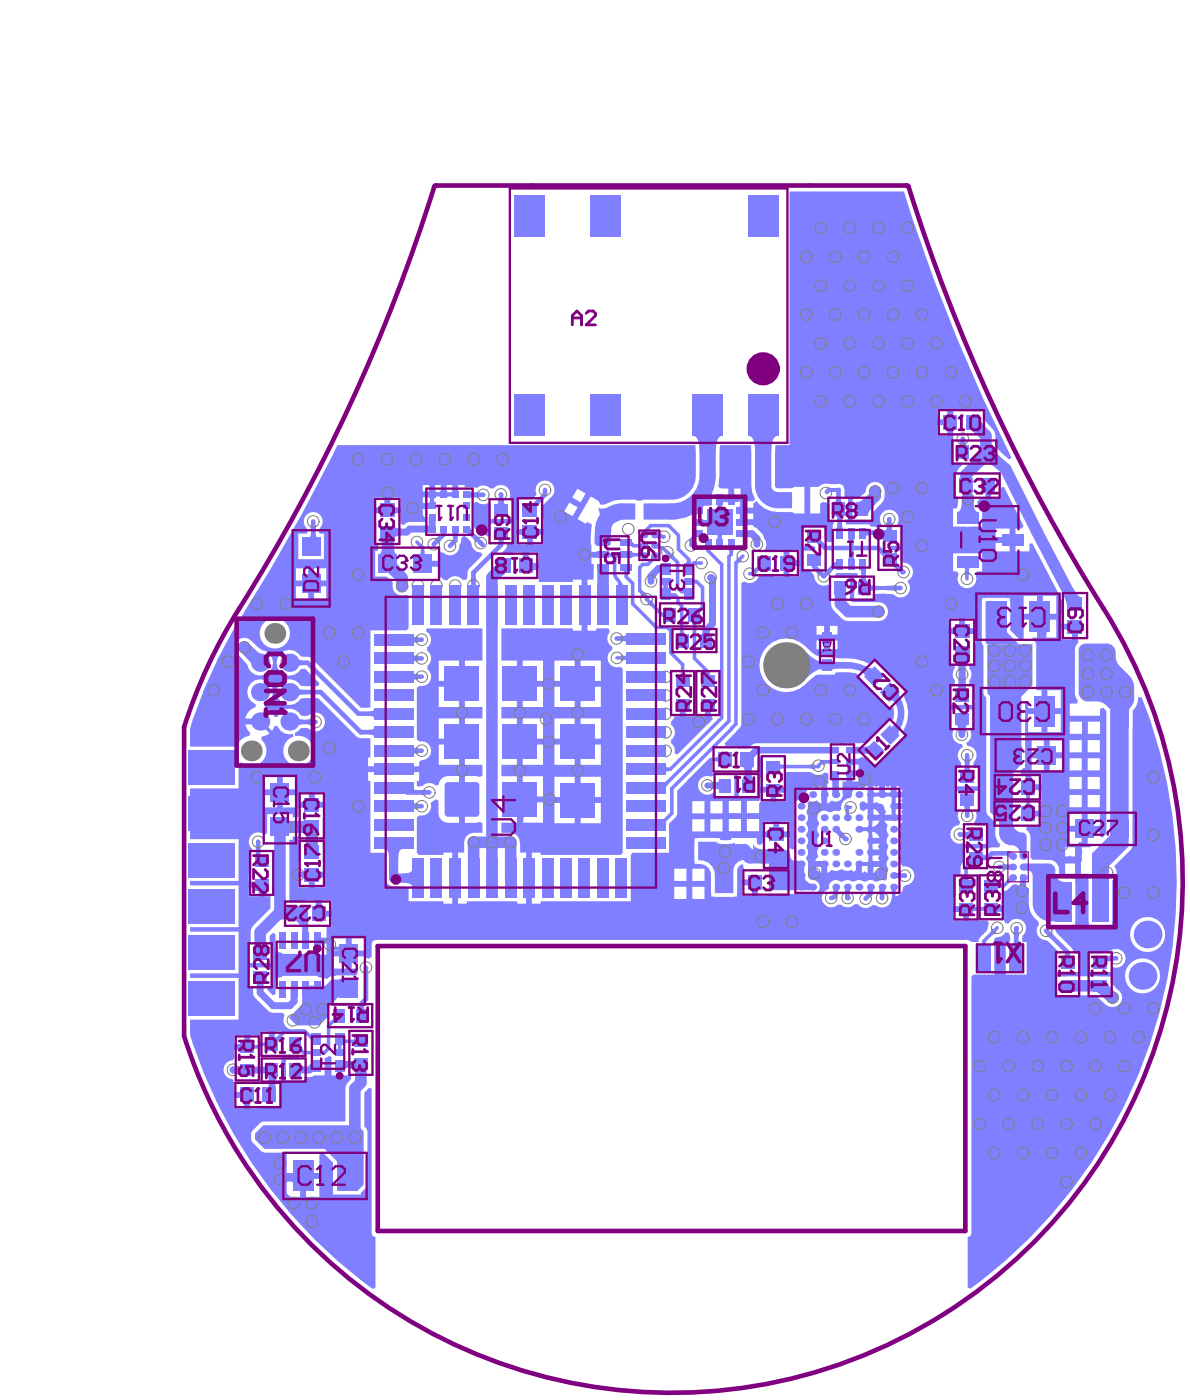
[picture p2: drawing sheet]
<svg xmlns="http://www.w3.org/2000/svg" width="171mm" height="201mm" viewBox="0 0 171 201" stroke-linecap="round" stroke-linejoin="round" font-family="sans-serif">
<g fill="#7f7fff">
<path d="M159.2 137.5h.4l.3-.2v1.2l-.3-.2-.4-.1z"/>
<path d="M159.2 137.7l.6-.2v.7h-.2a.39 .39 0 0 0-.4 .4z"/>
<path d="M153.2 137h.6v.3a.38 .38 0 0 0 .4 .4h-1.4a.51 .51 0 0 0 .4-.7z"/>
<path d="M153.5 123.2h.4l.1-.2v1l-.1-.2-.4-.1z"/>
<path d="M155 122.3h.5l.1 .3 .2 .2h-1l.2-.2z"/>
<path d="M152.5 115.4h.5l.1 .4 .2 .3h-1.2l.3-.3z"/>
<path d="M152.1 117.3h1.2l-.2 .3-.1 .4h-.5l-.1-.4z"/>
<path d="M152.1 119.7h1.2l-.2 .4-.1 .3h-.5l-.1-.3z"/>
<path d="M152.5 117.8h.5l.1 .4 .2 .3h-1.2l.3-.3z"/>
<path d="M152.5 120.3h.5l.1 .3 .2 .4h-1.2l.3-.4z"/>
<path d="M155.5 115.3h1l-.2 .1-.1 .4h-.5l-.1-.4z"/>
<path d="M155.7 117.4h.5l.1 .4 .2 .1h-1l.1-.1z"/>
<path d="M155.5 120.6h1l-.2 .1-.1 .4h-.5l-.1-.4z"/>
<path d="M155.5 110h1l-.2 .1-.1 .4h-.5l-.1-.4z"/>
<path d="M155.7 112.1h.5l.1 .4 .2 .1h-1l.1-.1z"/>
<path d="M155.5 104.7h1l-.2 .2-.1 .3h-.5l-.1-.3z"/>
<path d="M154.2 103.2l.4-.1 .1-.2v1l-.1-.2h-.4z"/>
<path d="M155.7 106.8h.5l.1 .4 .2 .2h-1l.1-.2z"/>
<path d="M145.8 135.4h.7v.2a.39 .39 0 0 0 .3 .5h-1.4a.53 .53 0 0 0 .4-.7z"/>
<path d="M146.4 128.8h1.1l-.2 .3-.1 .4h-.5l-.1-.4z"/>
<path d="M145.6 130.5l.3-.1 .3-.3 .2 1.2-.7-.3z"/>
<path d="M146.7 129.3h.5l.1 .4 .2 .3h-1.1l.2-.3z"/>
<path d="M145.6 134.1l1.1 .1-.2 .3v.3h-.7z"/>
<path d="M151.2 133.9l.1 .4 .2 .3-.4 .5-.4-.3h-.3z"/>
<path d="M149.7 122.1h1.2l-.3 .4v.3h-.5l-.1-.3z"/>
<path d="M146.7 126.9h.5l.1 .4 .2 .3h-1.1l.2-.3z"/>
<path d="M146.6 126.3l.8 .1-.2 .7-.5-.2z"/>
<path d="M150.1 120.3h.5v.3l.3 .4h-1.2l.3-.4z"/>
<path d="M150.9 118.5l.3 .3 .4 .1v.5l-.4 .1-.3 .2z"/>
<path d="M149.7 119.7h1.2l-.3 .4v.3h-.5l-.1-.3z"/>
<path d="M150.1 117.8h.5v.4l.3 .3h-1.2l.3-.3z"/>
<path d="M150.9 116.1l.3 .3h.4v.5l-.4 .1-.3 .3z"/>
<path d="M150.1 115.4h.5v.4l.3 .3h-1.2l.3-.3z"/>
<path d="M149 116.8l.3-.1 .2-.3 .5 1.1-.8-.2z"/>
<path d="M149.7 117.3h1.2l-.3 .3v.4h-.5l-.1-.4z"/>
<path d="M147.6 115.5h.5l.1 .4 .1 .1h-1l.2-.1z"/>
<path d="M148.8 116.6l.2 .1 .3 .1v.5l-.3 .1-.2 .2z"/>
<path d="M147.3 114.3h1l-.1 .1-.1 .4h-.5l-.1-.4z"/>
<path d="M147.6 111.7h.5l.1 .4 .2 .1h-1l.2-.1z"/>
<path d="M150.2 106.8h.6v.4l.2 .2h-1l.2-.2z"/>
<path d="M149.7 104.5h1l-.2 .1-.1 .4h-.5v-.4z"/>
<path d="M149.9 99.7h.5l.1 .3 .2 .2h-1l.2-.2z"/>
<path d="M149.7 90.9h1l-.2 .1-.1 .4h-.5v-.4z"/>
<path d="M149.3 86.1h.5v.4l.2 .1h-1l.2-.1z"/>
<path d="M141.2 135.6h.5l.1 .3 .2 .2h-1l.1-.2z"/>
<path d="M142.6 133.5l.8 .8-.4 .1-.3 .2-.4-.4 .2-.3z"/>
<path d="M139.9 130.3l.1 .1 .4 .1v.5l-.4 .1-.1 .2z"/>
<path d="M143.5 130.3l.1 .1 .4 .1v.5l-.4 .1-.1 .2z"/>
<path d="M141 130.5l.4-.1 .1-.1v1l-.1-.2-.4-.1z"/>
<path d="M144.2 124.2l.3 .2h.4v.7h-.4l-.3 .2z"/>
<path d="M139.3 123.7l.9 .5-.3 .1-.5 .3-.5-.2 .2-.2a.36 .36 0 0 0 .2-.5z"/>
<path d="M141.2 122.7a.52 .52 0 0 0 .7 .4v.6l-.2 .1a.38 .38 0 0 0-.5 .3z"/>
<path d="M143.5 126.9l.1 .2 .4 .1v.5l-.4 .1-.1 .1z"/>
<path d="M138.6 119.8l.2-.1a.38 .38 0 0 0 .5-.3v1.4a.52 .52 0 0 0-.7-.4z"/>
<path d="M143.4 83.2l.6-.2-.3 .4-.1 .4-.5 .5a.2 .2 0 0 0-.1-.3 .2 .2 0 0 0-.2 .2z"/>
<path d="M141.6 70.9h1l-.2 .1-.1 .4h-.5v-.4z"/>
<path d="M140.9 64.1l1.7 1.9-1.4 1.2-1.4-.9a3.3 3.3 0 0 0 1.1-2.2z"/>
<path d="M142.6 64.1l.3 .7 .9 .9-.9 1.4a3.6 3.6 0 0 0-2-1.1z"/>
<path d="M136.8 90.5h.4l.1-.2v1l-.1-.2h-.4z"/>
<path d="M128.9 125.6l.6-.2v1.2l-.3-.2-.4-.1z"/>
<path d="M128.8 125.6h.7v.7h-.7z"/>
<path d="M128.2 115.1h.5l.1 .6h-.7z"/>
<path d="M128.1 116.3h.7l-.1 .6h-.5z"/>
<path d="M128.2 116.8h.5l.1 .6h-.7z"/>
<path d="M125.4 114l.6 .1v.5l-.6 .1z"/>
<path d="M125.9 114.1l.6-.1v.7l-.6-.1z"/>
<path d="M127.1 114l.6 .1v.5l-.6 .1z"/>
<path d="M127.6 114.1l.6-.1v.7l-.6-.1z"/>
<path d="M128 104.5a.48 .48 0 0 0 .7-.4l.1-.1 .7 .7a.91 .91 0 0 0-.2 1.1z"/>
<path d="M129.4 99.5a.94 .94 0 0 0 .2 1.2l-.7 .7a.67 .67 0 0 0-.8-.6l-.1 .1z"/>
<path d="M129.2 81.2l.3 .3h.3l-.7 .9-.3-.6z"/>
<path d="M128.2 84.3l.4-.1 .3-.2v1.2l-.3-.2-.4-.1z"/>
<path d="M127.3 75.3h1.1l-.2 .3v.4h-.7v-.4z"/>
<path d="M126.5 79.5l.6-.3 .3 .2a.63 .63 0 0 0 .7 .3l-1.1 .8v-.4z"/>
<path d="M127.5 75.7h.7v.2a.38 .38 0 0 0 .3 .5h-1.3a.52 .52 0 0 0 .3-.7z"/>
<path d="M126.3 76.8h.2a.38 .38 0 0 0 .5-.3v1.3a.52 .52 0 0 0-.7-.3z"/>
<path d="M123.8 124l.6 .1v.5l-.6 .1z"/>
<path d="M123.2 124.6h.6l-.1 .5h-.5z"/>
<path d="M124.3 124.1l.6-.1v.7l-.6-.1z"/>
<path d="M120.9 119.6l.3 .2 .4 .1-.9 .8v-.3l-.3-.3z"/>
<path d="M120.6 119.3l.5 .5-.5 .4-.5-.4z"/>
<path d="M123.8 119l.6 .1v.5l-.6 .1z"/>
<path d="M123.6 111.1l.5 .2-.6 .6-.2-.5z"/>
<path d="M121.6 113.4h.5l.1 .6h-.7z"/>
<path d="M119.6 111.6h1v.9h-.9z"/>
<path d="M119.1 109.3h.5v.6h-.5z"/>
<path d="M121.6 109.9h1l-.2 .2v.3h-.5l-.1-.3z"/>
<path d="M121.9 110.4h.5v.4l.2 .1h-1l.2-.1z"/>
<path d="M121.6 111.6h1l-.2 .1v.4h-.5l-.1-.4z"/>
<path d="M122.6 110.9l.5 .1v.5l-.5 .1z"/>
<path d="M119.6 94.9v.1a.88 .88 0 0 0 .9 .3v.9h-.2a.67 .67 0 0 0-.7 .3z"/>
<path d="M119.6 91.2l.1 .2 .4 .1v.5h-.4l-.1 .2z"/>
<path d="M118.7 90.4h.5v.4l.2 .1h-1l.2-.1z"/>
<path d="M118.4 82.1l.4-.1 .3-.2 .5 .5-.3 .3v.3z"/>
<path d="M123.6 81.9h1l-.1 .7h-.7v-.5z"/>
<path d="M123.8 83h.7v.2a.38 .38 0 0 0 .3 .5h-1.3a.52 .52 0 0 0 .3-.7z"/>
<path d="M120.4 75.3h.7v.5l.1 .2h-1l.2-.2z"/>
<path d="M121.9 77.4h1l-.1 .2-.1 .5h-.6l-.1-.5z"/>
<path d="M122.1 79.8h.6l.1 .5 .1 .2h-1l.1-.2z"/>
<path d="M120.2 71.6h.7v.3a.38 .38 0 0 0 .3 .4h-1.3a.52 .52 0 0 0 .3-.7z"/>
<path d="M114.4 112.7l.8-.5 .7 .5a.45 .45 0 0 0-.5 .5h-.5a.45 .45 0 0 0-.5-.5z"/>
<path d="M116.4 110h.3l.3-.3 .2 1.1-.8-.2z"/>
<path d="M116.5 112.2l.4-.1 .3-.3v1.2l-.3-.2-.4-.1z"/>
<path d="M112.2 113.1l.1 .2 .4 .1v.5h-.4l-.1 .2z"/>
<path d="M112.2 109.8l.1 .2h.4v.6h-.4l-.1 .2z"/>
<path d="M114.9 113.4h.5l.1 .6h-.7z"/>
<path d="M117.3 95.3h.2a.67 .67 0 0 0 .8-.4l-.1 1.6a.88 .88 0 0 0-.9-.3z"/>
<path d="M112.6 82.1h1l-.2 .1-.1 .4h-.5v-.4z"/>
<path d="M112 74.5l.3 .3 .4 .1v.5l-.4 .1-.3 .2z"/>
<path d="M112.8 79.5h.5l.1 .3 .2 .2h-1l.2-.2z"/>
<path d="M112.7 70.8h1.2l-.1 2.3h-1.1z"/>
<path d="M115.6 73h1l-.2 .1-.1 .4h-.5v-.4z"/>
<path d="M115.8 70.4h.5l.1 .4 .2 .1h-1l.2-.1z"/>
<path d="M105.1 117.2l.4-.1 .2-.2v1l-.2-.2h-.4z"/>
<path d="M108.3 116.9l.1 .2 .4 .1v.5h-.4l-.1 .2z"/>
<path d="M106.6 110.3h1.8h-.1a.85 .85 0 0 0-.3 1h-.9a.73 .73 0 0 0-.5-1z"/>
<path d="M107.1 111.1h.9v.2a.67 .67 0 0 0 .4 .7h-1.6a.88 .88 0 0 0 .3-.9z"/>
<path d="M108.1 81.8h.3l.4-.1 .1 .5-.4 .7z"/>
<path d="M108.9 81.2l.5 .9-.2-.1-.5 .4-.2-.5 .4-.4z"/>
<path d="M106 80l.8 .9h-.4l-.3 .2-.4-.3 .2-.4z"/>
<path d="M108 77.3l.8-.5 .5 .9h-1.1z"/>
<path d="M110.1 74.9l.3-.1 .4-.3v1.2l-.4-.2-.3-.1z"/>
<path d="M107.5 74.6l.1 .2 .4 .1v.5h-.4l-.1 .2z"/>
<path d="M105.6 71.4l.1 .2 .4 .1v.5h-.4l-.1 .2z"/>
<path d="M106.4 72.5h.5l.1 .4 .2 .1h-1l.2-.1z"/>
<path d="M98.6 128.5h1l-.2 .1v.4h-.5l-.1-.4z"/>
<path d="M98.9 125.3h.5v.4l.2 .2h-1l.2-.2z"/>
<path d="M99.4 116.7a.45 .45 0 0 0 .5 .5v.5a.45 .45 0 0 0-.5 .5l-.5-.7z"/>
<path d="M103 116.9l.2 .2 .3 .1v.5h-.3l-.2 .2z"/>
<path d="M99.9 117.2l.4-.1 .1-.2v1.1l-.1-.2-.4-.1z"/>
<path d="M102.3 112.4l.6 .2v.8l-.6 .2z"/>
<path d="M102.7 109h.4l.2-.2v1l-.2-.2-.4-.1z"/>
<path d="M102.6 112.6a.65 .65 0 0 0 .8-.4v1.7a.65 .65 0 0 0-.8-.5z"/>
<path d="M99.2 103.6l.3-.1 .4-.2v1.1l-.4-.2-.3-.1z"/>
<path d="M101.1 103.3l.3 .2 .3 .1v.5l-.3 .1-.3 .2z"/>
<path d="M101.3 102.2h1l-.2 .1-.1 .4h-.5v-.4z"/>
<path d="M101.5 96.7h.5l.1 .4 .2 .1h-1l.2-.1z"/>
<path d="M99.3 89.4h1.1l-.2 .2-.1 .4h-.5l-.1-.4z"/>
<path d="M101 90.7h1v.5h-1z"/>
<path d="M101.8 83.9l1.1-.4v.4l-1 .5z"/>
<path d="M99.7 83.2l.1 .2h.3v.5l-.3 .1-.1 .2z"/>
<path d="M98.9 77.8l.7-.7 .4 .3-.1 .3 .1 .2z"/>
<path d="M98.8 80.5h.5v.4l.2 .1h-1l.2-.1z"/>
<path d="M103 76.9h1l-.2 .2-.1 .4h-.5v-.4z"/>
<path d="M101.1 74.9l.4-.1 .2-.2v1l-.2-.2h-.4z"/>
<path d="M99.5 76.9l1 .4h-.3l-.4 .3-.6-.1 .2-.2a.3 .3 0 0 0 .1-.4z"/>
<path d="M101.1 74.6l.1 .2 .4 .1v.5h-.4l-.1 .2z"/>
<path d="M103.2 77h.5l.1 .4 .2 .1h-1l.2-.1z"/>
<path d="M101.3 71.2h1v1.6h-1.1l-.1 .2v1h-1.6z"/>
<path d="M103.2 72.8h.5l.1 .4 .2 .1h-1l.2-.1z"/>
<path d="M104 71.4l.1 .2 .4 .1v.5h-.4l-.1 .2z"/>
<path d="M103 72.7h1l-.2 .1-.1 .4h-.5v-.4z"/>
<path d="M104.1 71.7l.4-.1 .2-.2v1l-.2-.2h-.4z"/>
<path d="M99.6 62.7h4.3h-.2a1.79 1.79 0 0 0-.8 1.9v.4h-2.3a2.61 2.61 0 0 0-.7-2.2z"/>
<path d="M95.7 110.2l.1 .2h.4v.6h-.4l-.1 .2z"/>
<path d="M95.3 112.6h.2l.5-.4v.7l-.3 .4v.3z"/>
<path d="M95.2 88.2l.4-.1v.7l-.4-.1z"/>
<path d="M93.7 82.1l.8 .6-.3 .4-1.1-.1z"/>
<path d="M93 87l.8-.8 .1 .4 .2 .3-.4 .4-.3-.2z"/>
<path d="M92 85.3l.4-.3 .7 .4-.9 .6v-.4z"/>
<path d="M95.2 84.2h1l-.2 .1-.1 .4h-.5v-.4z"/>
<path d="M95.4 84.2h.5l.1 .4 .2 .1h-1l.2-.1z"/>
<path d="M96.3 85.1l.2 .2 .4 .1v.5h-.4l-.2 .2z"/>
<path d="M94.2 76.9l.8-.3-.2 1.1-.3-.2-.3-.1z"/>
<path d="M96.8 79.5l.1 .4 .1 .3-.3 .3-.3-.2h-.4z"/>
<path d="M94.5 78.2l.5 .4-.3 .4-.2-.1h-.3z"/>
<path d="M91.7 78.3l.7-.2v.8l-.6-.1z"/>
<path d="M89.3 91.3l.3 .2h.3v.7l-.3 .1-.3 .1z"/>
<path d="M89.4 91.5h.2a.38 .38 0 0 0 .4-.3v1.3a.51 .51 0 0 0-.6-.3z"/>
<path d="M88.8 83.8h.6l.2 .3 .2 .2h-1.1l.2-.1z"/>
<path d="M89.5 82.1h1l-.1 .2-.1 .3h-.5l-.1-.3z"/>
<path d="M85.5 77.4l2.3-.1v1.1l-.2 .1-1.9-.1-.2-.2z"/>
<path d="M87.6 80.1l.8-.5 .7 .5a.45 .45 0 0 0-.5 .5h-.5a.45 .45 0 0 0-.5-.5z"/>
<path d="M84.6 79.2l.4 .3 .3 .1v.5l-.3 .1-.4 .2z"/>
<path d="M85.4 79.6l.4-.1 .1-.2v1l-.1-.2h-.4z"/>
<path d="M87.5 79.3l.2 .2 .3 .1v.5h-.3l-.2 .2z"/>
<path d="M88.7 79.6l.4-.1 .1-.2v1l-.1-.2h-.4z"/>
<path d="M90.8 77.9l.4 .4-.3 .4-.3-.2z"/>
<path d="M82.5 111.5h1.1l-.2 .3-.1 .4h-.5l-.1-.4z"/>
<path d="M82.8 109.6h.5l.1 .3 .2 .4h-1.1l.2-.4z"/>
<path d="M82.5 109.2h1.1l-.2 .1-.1 .4h-.5l-.1-.4z"/>
<path d="M82.8 112.1h.5l.1 .4 .2 .1h-1.1l.2-.1z"/>
<path d="M82.5 103.1h1.1l-.2 .4-.1 .3h-.5l-.1-.3z"/>
<path d="M79.5 106.1l.3 .3 .4 .1v.5h-.4l-.3 .3z"/>
<path d="M80.1 106.5l.3-.1 .2-.2v1l-.2-.2h-.3z"/>
<path d="M82.8 103.7h.5l.1 .4 .2 .1h-1.1l.2-.1z"/>
<path d="M82.5 94.7h1.1l-.2 .4-.1 .3h-.5l-.1-.3z"/>
<path d="M79.5 97.8l.3 .3h.4v.5l-.4 .1-.3 .3z"/>
<path d="M82.8 95.4h.5l.1 .4 .2 .1h-1.1l.2-.1z"/>
<path d="M82.5 100.9h1.1l-.2 .1-.1 .4h-.5l-.1-.4z"/>
<path d="M80.1 98.1h.3l.2-.2v1l-.2-.2-.3-.1z"/>
<path d="M82.8 92.9h.5l.1 .3 .2 .4h-1.1l.2-.4z"/>
<path d="M79.1 79.2l.7-.1a.24 .24 0 0 0-.1 .4 .24 .24 0 0 0 .3 .1l-.4 .5-.4 .1-.4 .2-.3-.4z"/>
<path d="M82.7 79.6l.4-.1 .3-.3v1.2l-.3-.2-.4-.1z"/>
<path d="M82.6 73.4l.9 .5-.2 .1-.3 .3-.4-.3 .1-.4z"/>
<path d="M75.5 129.2h1.1l-.2 .1-.1 .4h-.5l-.1-.4z"/>
<path d="M75.8 123h.5l.1 .4 .2 .1h-1.1l.2-.1z"/>
<path d="M74.5 117.5h1l-.2 .1-.1 .4h-.5v-.4z"/>
<path d="M74.2 111.5h1.1l-.2 .3-.1 .4h-.5l-.1-.4z"/>
<path d="M74.5 109.6h.5l.1 .3 .2 .4h-1.1l.2-.4z"/>
<path d="M74.2 109.2h1l-.1 .1-.1 .4h-.5l-.1-.4z"/>
<path d="M74.5 112h.5l.1 .4 .1 .2h-1l.2-.2z"/>
<path d="M74.2 103.1h1.1l-.2 .4-.1 .3h-.5l-.1-.3z"/>
<path d="M77.2 106.2l.1 .2 .4 .1v.5h-.4l-.1 .2z"/>
<path d="M74.5 103.7h.5l.1 .4 .1 .1h-1l.2-.1z"/>
<path d="M77.2 97.9l.1 .2h.4v.5l-.4 .1-.1 .2z"/>
<path d="M74.2 100.9h1l-.1 .1-.1 .4h-.5l-.1-.4z"/>
<path d="M76.6 81.2l.1 .2 .4 .1v.5l-.4 .1-.1 .1z"/>
<path d="M75.3 79.9h.6v.3l.2 .2h-1l.2-.2z"/>
<path d="M71.4 77.5h1.3a.51 .51 0 0 0-.3 .6h-.7v-.2a.38 .38 0 0 0-.3-.4z"/>
<path d="M75.7 77.5h1l-.2 .1v.4h-.6v-.4z"/>
<path d="M71.5 71.8l1.1-.1-.2 .7h-.7l-.1-.4z"/>
<path d="M71.7 71.8h.7v.3a.38 .38 0 0 0 .3 .4h-1.3a.52 .52 0 0 0 .3-.7z"/>
<path d="M64.9 129.2h1l-.1 .1-.1 .4h-.5l-.1-.4z"/>
<path d="M65.2 123h.5l.1 .4 .1 .1h-1l.2-.1z"/>
<path d="M65.8 117.5h1l-.2 .1-.1 .4h-.5v-.4z"/>
<path d="M65.2 110.4l.8-.2-.3 1.1-.3-.3-.3-.1z"/>
<path d="M65.8 111.5h1.2l-.2 .3-.1 .4h-.5l-.1-.4z"/>
<path d="M66.2 112h.5v.4l.2 .1h-1l.2-.1z"/>
<path d="M65.8 103.1h1.2l-.2 .4-.1 .3h-.5l-.1-.3z"/>
<path d="M66.2 103.7h.5v.4l.2 .1h-1l.2-.1z"/>
<path d="M65.9 100.9h1l-.2 .1v.4h-.5l-.1-.4z"/>
<path d="M67.7 83h.7l.1 .4 .2 .3h-1.2l.2-.3z"/>
<path d="M67.5 84.8h1.2l-.2 .3-.1 .4h-.7v-.4z"/>
<path d="M66.7 76l.3-.3h.6v.8h-.9z"/>
<path d="M68.5 77l.3 .2 .3 .1-.8 .8-.1-.3-.2-.3z"/>
<path d="M67.6 75.7a1 1 0 0 0 .5 .9l-.5 .5-.3-.3a.56 .56 0 0 0-.6-.2z"/>
<path d="M65 76.6h.9l-.1 .2v.5h-.7v-.5z"/>
<path d="M68.2 70.9l.4-.1 .3-.2v1.2l-.3-.2-.4-.1z"/>
<path d="M67.6 70.6l.2 .2 .5 .1v.6l-.7 .1z"/>
<path d="M64.5 70.9l.3-.1 .2-.2v1l-.2-.2h-.3z"/>
<path d="M64.3 70.6l.1 .2 .4 .1v.5h-.4l-.1 .2z"/>
<path d="M57.9 125.7a1.23 1.23 0 0 0 1.4-.6v-.1v2.7a.85 .85 0 0 0-1.1-.7h-.3z"/>
<path d="M59.4 115.7l.4-.1 .2-.2v1.2l-.2-.2-.4-.1z"/>
<path d="M59.4 115.3a.52 .52 0 0 0 .7 .4v.6h-.3a.38 .38 0 0 0-.4 .4z"/>
<path d="M60.5 113.7l.3-.1 .3-.2v1.2l-.3-.2-.3-.1z"/>
<path d="M59.4 113.4a.52 .52 0 0 0 .7 .3v.6h-.6l-.1-.1z"/>
<path d="M59.4 110.2l.1 .2h.4v.5l-.4 .1-.1 .2z"/>
<path d="M59.4 97h.4l.2-.2v1.1l-.2-.1-.4-.1z"/>
<path d="M59.4 96.7a.52 .52 0 0 0 .7 .3v.7h-.3a.38 .38 0 0 0-.4 .3z"/>
<path d="M59.4 91.7l.4-.1 .2-.1v1.1l-.2-.2h-.4z"/>
<path d="M59.4 91.4a.52 .52 0 0 0 .7 .3v.7h-.3a.38 .38 0 0 0-.4 .3z"/>
<path d="M62.4 77.5l.3-.1 .3-.2 .5 .5-.2 .3-.1 .3z"/>
<path d="M60.7 78.2l.2 .4-.3 .4-.4-.2z"/>
<path d="M60.5 79.3h.5l.1 .4 .2 .1h-1l.2-.1z"/>
<path d="M58 73.2l.3-.1 .3-.3 .4 1.1-.8-.2z"/>
<path d="M59.6 72.4l.8 .1 .2 .6h-.3l-.2 .3z"/>
<path d="M62.8 70.9l.4-.1 .1-.2v1l-.1-.2h-.4z"/>
<path d="M61.6 71.6h1l-.2 .2v.3h-.5l-.1-.3z"/>
<path d="M62.6 70.6l.1 .2 .4 .1v.5h-.4l-.1 .2z"/>
<path d="M61.1 72.5h.4l.1-.2v1l-.1-.2h-.4z"/>
<path d="M61.9 71.8h.5v.4l.2 .1h-1l.2-.1z"/>
<path d="M53.1 105h.2a.38 .38 0 0 0 .5-.3v1.3a.52 .52 0 0 0-.7-.3z"/>
<path d="M53.1 102.4l.3-.1a.38 .38 0 0 0 .4-.3v1.4a.51 .51 0 0 0-.7-.4z"/>
<path d="M54.6 77.6h2.1l-.1 1.7h-1.7v-1.3z"/>
<path d="M54.9 78.1h1.7v.6a.93 .93 0 0 0 .5 1.1h-2.6l.1-.1 .2-.3z"/>
<path d="M56.7 72.9l.2 .2 .3 .1v.5h-.3l-.2 .2z"/>
<path d="M54.1 73.2l.4-.1 .1-.2v1l-.1-.2h-.4z"/>
<path d="M44.3 173.7h1.1l-.2 .3-.1 .4h-.5l-.1-.4z"/>
<path d="M44.6 174.5h.5l.1 .3 .2 .4h-1.1l.2-.4z"/>
<path d="M44 120.8h1.7v.9h-1.7z"/>
<path d="M44 120h1.7v.8h-1.7z"/>
<path d="M45.9 115.3l.1 .2h.4v.5l-.4 .1-.1 .2z"/>
<path d="M44.1 103.5h.4l.3-.2v1.2l-.3-.2-.4-.1z"/>
<path d="M44.5 75.6h1.1l-.2 .3v.4h-.7l-.1-.4z"/>
<path d="M44.7 76.6h.7v.3a.38 .38 0 0 0 .3 .4h-1.3a.52 .52 0 0 0 .3-.7z"/>
<path d="M40.9 169.1l.3 .3 .4 .1v.5l-.4 .1-.3 .2z"/>
<path d="M39.7 170.3h1.2l-.3 .4-.1 .3h-.5l-.1-.3z"/>
<path d="M42.8 172.5l.4 .3h.3v.5l-.3 .1-.4 .3z"/>
<path d="M41.5 172l.3 .2 .4 .1-.8 .8-.1-.4-.1-.3z"/>
<path d="M41.6 169.5l.4-.1 .1-.2v1l-.1-.2h-.4z"/>
<path d="M39.7 168h1.2l-.3 .3-.1 .4h-.5l-.1-.4z"/>
<path d="M41.6 118l.9 .2v1.6l-.9 .2z"/>
<path d="M42.5 118.2l1-.1 .3-.1v2l-.2-.1-1.1-.1z"/>
<path d="M43.3 115.5h.4l.1-.2v1l-.1-.2-.4-.1z"/>
<path d="M41.6 113.5l.1 .2h.4v.5l-.4 .1-.1 .2z"/>
<path d="M42.8 103.2l.3 .3h.5l-.1 .7-.5 .1-.3 .2z"/>
<path d="M42.8 98.9l.3 .3h.5v.7l-.5 .1-.3 .3z"/>
<path d="M42.8 94.7l.3 .2 .5 .1v.7l-.5 .1-.3 .2z"/>
<path d="M154.1 108.4h.4l.1-.2v1l-.1-.2-.4-.1z"/>
<path d="M150.6 113.5a.45 .45 0 0 0 .5 .5v.5a.45 .45 0 0 0-.5 .5l-.5-.7z"/>
<path d="M150.9 121l.3 .2 .4 .1v.5l-.4 .1-.3 .2z"/>
<path d="M148.7 108.4h.4l.1-.2v1l-.1-.2-.4-.1z"/>
<path d="M140.8 59.9v.3l.1 .3 1.1 1.2-1.1 1.3-1.3-1.1-.4-.2-.2 .1z"/>
<path d="M135.1 60.5l.4-.1 .1-.2v1.1l-.1-.2-.4-.1z"/>
<path d="M126.5 128h.7v.4l.2 .2h-1.2l.2-.2z"/>
<path d="M128.1 114.6h.7l-.1 .6h-.5z"/>
<path d="M126.5 127.9h.7v.7h-.7z"/>
<path d="M128.1 127.9h.7l-.1 .6h-.5z"/>
<path d="M127.8 81.3l1.1-.8v.4l.5 .6-.6 .3-.3-.2a.62 .62 0 0 0-.7-.3z"/>
<path d="M121.5 128l.7-.1v.4l.2 .3h-1.1z"/>
<path d="M119.8 127.9h.7v.6h-.7z"/>
<path d="M121.5 127.9h.7v.7h-.7z"/>
<path d="M121.7 107.5h.4v.9l-.4-.1z"/>
<path d="M120.1 107.5h.5v.9h-.5z"/>
<path d="M120.1 74.3h1.3a.52 .52 0 0 0-.3 .6h-.7v-.2a.38 .38 0 0 0-.3-.4z"/>
<path d="M108 128h1l-.2 .1v.4h-.5l-.1-.4z"/>
<path d="M108.3 121.2a1.13 1.13 0 0 0 1.3 1h.7v2l-1.5-.1-.5-.3z"/>
<path d="M107.8 108.2l.6-.6 .7 .7-.7 .7z"/>
<path d="M106.2 73.9h1l-.2 .2-.1 .4h-.5v-.4z"/>
<path d="M106.4 74.1h.5l.1 .4 .2 .1h-1l.2-.1z"/>
<path d="M103 121.2l.4 .2h.9v2l-.9 .1-.4 .2z"/>
<path d="M100.5 87.5l.3-.3 .1 .6-.3 .4-.1 .4z"/>
<path d="M99.7 80.8l.4-.1v.6h-.4z"/>
<path d="M92.5 72.5l1.2-.1v2.4l-1.2-.1z"/>
<path d="M89.3 94.1l.3 .2 .4 .1v.5l-.4 .1-.3 .2z"/>
<path d="M89.5 94.4l.4-.1 .1-.1v1l-.1-.2-.4-.1z"/>
<path d="M86 73.1l.6 .1 .5-.1 1.7-.6 .6 2.3-2.2 .9-.6 .1z"/>
<path d="M79.6 114.4l.3 .3 .4 .1v.5l-.4 .1-.3 .2z"/>
<path d="M80.1 114.8l.3-.1 .2-.2v1l-.2-.2h-.3z"/>
<path d="M82.8 101.3h.5l.1 .3 .2 .4h-1.1l.2-.4z"/>
<path d="M77.2 114.5l.1 .2 .4 .1v.5h-.4l-.1 .2z"/>
<path d="M74.5 101.3h.5l.1 .3 .2 .4h-1.1l.2-.4z"/>
<path d="M66.2 101.3h.5l.1 .3 .2 .4h-1.2l.3-.4z"/>
<path d="M59.4 94.4l.4-.1 .2-.1v1.1l-.2-.2h-.4z"/>
<path d="M59.4 107.7l.4-.1 .2-.2v1.2l-.2-.2-.4-.1z"/>
<path d="M59.4 107.3a.52 .52 0 0 0 .7 .4v.6l-.3 .1a.38 .38 0 0 0-.4 .3z"/>
<path d="M59.4 94.1a.52 .52 0 0 0 .7 .3v.7h-.3a.38 .38 0 0 0-.4 .3z"/>
<path d="M40 168.4h.5l.1 .4 .3 .3h-1.2l.2-.3z"/>
<path d="M152.7 85.3l1.5-.8a2.48 2.48 0 0 0 1.3 1.5h.1l-2.1 2a5.7 5.7 0 0 0-.8-2.7z"/>
<path d="M138.6 126.1h.5l.1 .4 .2 .2h-1l.2-.2z"/>
<path d="M145.3 122.5l.5 .4-.6 .6-.4-.5z"/>
<path d="M144.7 124.4h.7v.7h-.7z"/>
<path d="M145.2 126l.6 .6-.6 .3-.3-.3z"/>
<path d="M151.4 116.4h.4l.3-.3v1.2l-.3-.3-.4-.1z"/>
<path d="M151.4 118.9l.4-.1 .3-.3v1.2l-.3-.2-.4-.1z"/>
<path d="M138.7 116.1h.7l.1 .4 .1 .3h-1.1l.2-.3z"/>
<path d="M138.6 119.5l.3 .2 .4 .1-.1 .6-.6 .3z"/>
<path d="M138.4 115.9h1.3a.52 .52 0 0 0-.3 .7h-.7v-.2a.38 .38 0 0 0-.3-.5z"/>
<path d="M138.5 109.3h1.1l-.1 .2-.1 .4h-.7v-.4z"/>
<path d="M138.7 110.3h.7v.2a.38 .38 0 0 0 .3 .5h-1.3a.52 .52 0 0 0 .3-.7z"/>
<path d="M137.8 104.5h1l.1 .6h-1.2z"/>
<path d="M137.3 104.2h2a.77 .77 0 0 0-.5 1h-1a.77 .77 0 0 0-.5-1z"/>
<path d="M151.6 101.8l.2 .2 .4 .1v.5h-.4l-.2 .2z"/>
<path d="M137.8 95.9h1l.1 .5h-1.2z"/>
<path d="M137.7 97.6h1.2l-.1 .6h-1z"/>
<path d="M137.8 98.3h1a.77 .77 0 0 0 .5 1h-2a.76 .76 0 0 0 .5-1z"/>
<path d="M137.3 95h2a.77 .77 0 0 0-.5 1h-1a.77 .77 0 0 0-.5-1z"/>
<path d="M138.1 89.3h.5v.4l.2 .1h-1l.2-.1z"/>
<path d="M138.8 82h.5l.1 .4 .2 .3h-1.2l.3-.3z"/>
<path d="M138.5 81.7h1l-.2 .1v.4h-.5l-.1-.4z"/>
<path d="M145.1 78.5h1l-.2 .1-.1 .4h-.5v-.4z"/>
<path d="M145.3 76.4h.5l.1 .4 .2 .1h-1l.2-.1z"/>
<path d="M138.3 72h1.7a1.6 1.6 0 0 0 .6 1.7h.1h-3.1a.92 .92 0 0 0 .7-1.1z"/>
<path d="M137.8 63.7h1.2l-.2 .3v.4h-.7l-.1-.4z"/>
<path d="M138.1 63.4h.7v.2a.38 .38 0 0 0 .3 .5h-1.3a.52 .52 0 0 0 .3-.7z"/>
<path d="M110.6 122.2h2.1a.93 .93 0 0 1 .9 1.1 .68 .68 0 0 0 .7 .6h.9a.43 .43 0 0 1 .4 .4v1.7a1.37 1.37 0 0 0 1.5 1.3l.2 .3-.2 .5h-6.5z"/>
<path d="M124.9 121.8h.5l.1 .6h-.7z"/>
<path d="M124.8 122.9h.7l-.1 .6h-.5z"/>
<path d="M118.2 124.6h.7l-.1 .6h-.5z"/>
<path d="M124.9 123.4h.5l.1 .6h-.7z"/>
<path d="M118.3 126.8h.5l.1 .6h-.7z"/>
<path d="M110.5 124.2h2.1v2h-2z"/>
<path d="M124.9 118.6l.5 .7-.5 .8a.45 .45 0 0 0-.5-.5v-.5a.45 .45 0 0 0 .5-.5z"/>
<path d="M124.9 116.8h.5l.1 .6h-.7z"/>
<path d="M124.8 117.9h.7l-.1 .6h-.5z"/>
<path d="M124.9 120.1h.5l.1 .6h-.7z"/>
<path d="M111.3 118.6h.5l.1 .3 .2 .2h-1l.2-.2z"/>
<path d="M117.8 109.3h1l.1 .6h-.3l-.1 .3z"/>
<path d="M118.6 112.4l.2 1-.5 .2-.1-.3-.2-.1z"/>
<path d="M125.1 112.3l.2 .5-.3 .3-.5-.2z"/>
<path d="M118.3 113.4h.5l.1 .6h-.7z"/>
<path d="M124.9 113.4h.5l.1 .6h-.7z"/>
<path d="M124.5 95.9a.98 .98 0 0 0 1.1 .1l-1.4 1.4a.45 .45 0 0 0-.3-.7l-.1-.1z"/>
<path d="M117.8 81.8l.3 .2 .3 .1-.8 .8-.1-.3-.2-.3z"/>
<path d="M125 83.9a.51 .51 0 0 0 .6 .4v.6l-.2 .1a.38 .38 0 0 0-.4 .3z"/>
<path d="M110.8 75.7h1.2l-.3 .4-.1 .3h-.5l-.1-.3z"/>
<path d="M116.9 78.1l1.1-.8v.3l.5 .6-.6 .3-.3-.2a.63 .63 0 0 0-.7-.2z"/>
<path d="M124.6 76a.51 .51 0 0 0 .6 .3v.7h-.2a.38 .38 0 0 0-.5 .3z"/>
<path d="M123.1 72.3l.8-.3 1-.9 1 1.4a3.3 3.3 0 0 0-1.2 1.8z"/>
<path d="M97.6 102.2h1.1l-.2 .1-.1 .4h-.5l-.1-.4z"/>
<path d="M97.9 96.7h.5l.1 .4 .2 .1h-1.1l.2-.1z"/>
<path d="M83.5 89.9h1l-.1 .1-.1 .4h-.5l-.1-.4z"/>
<path d="M97.8 90.7h.5v.4l.2 .1h-1l.2-.1z"/>
<path d="M83.8 83.8h.5l.1 .3 .1 .2h-1l.2-.2z"/>
<path d="M98 84.9l.4-.2v.8l-.4-.1z"/>
<path d="M83.5 80.4h1.1l-.2 .3-.1 .4h-.5l-.1-.4z"/>
<path d="M90.9 79.3l.1 .2 .4 .1v.5h-.4l-.1 .2z"/>
<path d="M104.6 79.1h1l-.2 .1v.4h-.5l-.1-.4z"/>
<path d="M55.3 122.2h2.6a.85 .85 0 0 0-.6 1.1v.2h-1.4a1.23 1.23 0 0 0-.5-1.3z"/>
<path d="M77.6 106.5l.4-.1 .3-.3v1.2l-.3-.3h-.4z"/>
<path d="M77.6 98.1h.4l.3-.3v1.2l-.3-.3-.4-.1z"/>
<path d="M56.7 75.6v.1a.87 .87 0 0 0 1 .4v1a.78 .78 0 0 0-1 .5z"/>
<path d="M43.5 172.8h.4l.3-.3v1.2l-.3-.3-.4-.1z"/>
<path d="M39.9 137.3h5.6l.9 .8v2.3h-6.5z"/>
<path d="M157.3 142.7l1.9-1.6-.1 .1 .2 .4 1 1.2-1.3 1-1.2-1-.3-.1z"/>
<path d="M147.1 124.2h3.7a1.02 1.02 0 0 1 .9 1.4 1.33 1.33 0 0 0 1.4 1.3h1v5.7h-3a2.6 2.6 0 0 1-2.6-2.7v-4a.7 .7 0 0 0-.7-.7h-.7z"/>
<path d="M143.7 116h1.9v2.5a1.31 1.31 0 0 0 1.5 1.3 .65 .65 0 0 1 .5 .7v2.7h-1a1.29 1.29 0 0 0-1.5-1.6 1.78 1.78 0 0 1-1.4-1.8z"/>
<path d="M151.4 121.3l.4-.1 .3-.2v1.1l-.3-.2-.4-.1z"/>
<path d="M157.1 122.7h2.3v9.9h-2.3z"/>
<path d="M151.8 108.2l.1 .2h.4v.5l-.4 .1-.1 .2z"/>
<path d="M141.7 86.6h3v4.3l1.8 1.8h1.9h-6.4l-.3-.3z"/>
<path d="M142 92.7h6.4v5.9l-1.6 1.6v1.4l-4.4-1.4-.4-.4z"/>
<path d="M110.7 114.4h1l-.2 .2-.1 .4h-.5v-.4z"/>
<path d="M124.8 114.6h.7l-.1 .6h-.5z"/>
<path d="M124.8 121.3h.7l-.1 .6h-.5z"/>
<path d="M124.8 127.9h.7v.6h-.7z"/>
<path d="M123.9 107.5l.5-.1a.77 .77 0 0 0 .9-.4v1.9v-.1a1.39 1.39 0 0 0-1.4-.4z"/>
<path d="M115.4 93.4a5 5 0 0 0 2.9 1.9v.9a4.1 4.1 0 0 0-2.5 1.5l-.4 .4z"/>
<path d="M100.4 121.1h2.6v1.3h3.9l.1 1.3a1.53 1.53 0 0 0-1.6 1.6v3.2h-2.6v-2.7a2.1 2.1 0 0 0-2.4-2z"/>
<path d="M104.3 121.4h1l.4-.3-.1 2.6-.3-.2-1-.1z"/>
<path d="M97.7 101.4h.9v1.7h2.8v-1.7h.8v1.7h.1l.2 .4-5.1 5.1-.4-.2a1.23 1.23 0 0 0-.5-1.4v-.5a1.31 1.31 0 0 0 0-2.2v-.5l.2-.1 .3-.6h.7z"/>
<path d="M90.2 72.4l1.1 .1v2.2l-1.1 .1z"/>
<path d="M77.7 114.8l.4-.1 .3-.3v1.2l-.3-.2-.4-.1z"/>
<path d="M60.8 80.7h2.1v-1l.4-.2h.4a1.37 1.37 0 0 0 1.6 .3 1.37 1.37 0 0 0 .8-1.4l.2-.6a.56 .56 0 0 1 .4-.7l.6 .4 .4 .6a1.41 1.41 0 0 0 1.5 1.4l.2 .4-2.1 2.2-.1 .8-.1 .5h-.6a1.32 1.32 0 0 0-2.2 .1h-.5a1.09 1.09 0 0 0-.9-.6v-1.4h-2.1z"/>
<path d="M71.4 81l1.3 1.5-1.3 1.1-1.2-1.2z"/>
<path d="M57.1 81l1.2 1.4-1.2 1.2-1-.9-.4-.3z"/>
<path d="M43.4 143.5h.2l1.2-1.2h2.2l.9-.9h2.2v2.1h-1.5l-1.4 1.4v1.4l-1.3 1.2h-3.2l-1.2-1.1 .6-.5v1.7v-1.7l1.3-1.4z"/>
<path d="M41.6 130.4h2l.7 .7v2.9l.1 .2v2.3h-1v-3.2l-.8-.8h-1z"/>
<path d="M36.1 92.9l.9 .8 .5 .4-1.4 1.4-1.2-1.4z"/>
<path d="M142.4 100.2h2.9l1.5 1.4v8.4l-1.1 1.2-.1 6.9h-1.9l-1.3-1.3z"/>
<path d="M37.9 161.9h13.5l.9 .9v7.7l-.9 .9-3-4.4-1.7-1.7h-8.7l-1.3-1.4v-.8z"/>
<path d="M107.6 62.7h4.3h-.2a1.79 1.79 0 0 0-.8 1.9v.4h-2.3a2.61 2.61 0 0 0-.7-2.2z"/>
<path d="M155.2 93l.3-.3 .4-.1h3.2a1.41 1.41 0 0 1 1.3 1.9 1.94 1.94 0 0 0 .6 1.3 5.4 5.4 0 0 1 2 2.4l.1 .8a4.1 4.1 0 0 1-.2 2.4l-.6 .8v2.5l-3.2-3.2a2.1 2.1 0 0 0-1.5-.6h-1.2a1.27 1.27 0 0 1-1.3-1.3v-6.2z"/>
<path d="M103.5 64h4.4l.1 5.8 .2 1 .4 1-.3 .3h-1.8v-1.8h-.9v1.6h-.9v-1.6h-.9l-.4-.1-.1-.2 .1-1.6z"/>
<path d="M159.6 102.1h2.7v19.7l-3.1 3.1-2.1-2.2 2.5-2.5z"/>
<path d="M48.5 64a269.6 269.6 0 0 1-14.9 26.5 69.3 69.3 0 0 0-6.3 14.3v2.6h6.7a2.11 2.11 0 0 1 1.9-1.5l.1-.5-.5-.5-.2-.7h2.1v-.8h-2.1a2.07 2.07 0 0 1 1.5-1.7l-.1-.4a1.85 1.85 0 0 1-.8-2.8 1.85 1.85 0 0 1 3 0 1.85 1.85 0 0 1-.8 2.8v.4a2.09 2.09 0 0 1 1.4 1.5h.4a1.89 1.89 0 0 1 1.6-1.2 1.89 1.89 0 0 1 1.8 1h1a1.39 1.39 0 0 1 2-.1 1.39 1.39 0 0 1 0 2 1.39 1.39 0 0 1-2-.1h-1.1l-.9 .7 .2 .4a2.17 2.17 0 0 1 2.5 2.7 2.17 2.17 0 0 1-3.6 1 2.17 2.17 0 0 1 .8-3.6l-.1-.4h-.2a1.75 1.75 0 0 1-2-1.1h-.4a2.09 2.09 0 0 1-1.8 1.5l-.2 .4 .2 .1a2.17 2.17 0 0 1 0 3 2.17 2.17 0 0 1-3 .2l-.4 .2v3.5h-7v7.3h7v6h-7v.7h7v6h-7v.7h7v6h-7v.6h7v6h-7v2.2a72 72 0 0 0 26.3 36.6l.4-.2v-7.3l-.4-.2-.2-.4v-20.8l-.4-.1-.6 .7v4.9l.3 .3 .1 .4v7.7l-.1 .3-.8 .8v.3h-4v-4.6l-1.4-1.4-.4 .1-.2 .2v2.6h-4.7v-2.6l-.2-.3h-3l-.4-.2-1.3-1.4-.2-.4v-.8l.2-.4 1.2-1.2 .4-.1h11.8v-4.7l.1-.6 .7-.8v-.5l-.5-.1h-2.3v-2.6l-.4-.2-.6 .3v2.5h-1.5l-.7 .3h-.7v.5h-2.7v-3.1h1.8l.2-.3-.3-.3h-1.7l-.3 .3h-.2l-.1 .3v3.1h-.4l.1 3.6h-2.9v.4h-1.4v-1.9h-.4v-.5h-1.9v-1.4l-.1-.4-.5-.1a1.36 1.36 0 0 1-.9-1.5 1.36 1.36 0 0 1 1.3-1.1l.3-.4v-1.2h1.9v-.4h.4v-1.6h1.4v-.6h1.3v1.9h.8v-1.9h1.3l.3 .4h2.5l.3-.4-.1-.3h-1.2l-.5 .1a1.37 1.37 0 0 1-1.2-2l-.2-.5h-1.8l-2.2-2.1-.2-.4-.1-.4v-.9h-.5v-2.7h3v2.7h-.5v.5l.8 .8 .4-.2v-2.3h.6l.4-.2v-1.2h5v1.2l.4 .2h.6l.4 .2a1.3 1.3 0 0 1 1.3-.5v-.1h3l.2-.4-.2-.5h-.7v-1.8h1.7l.3 .3h.4l.4-.2v-1.9l.2-.4 .4-.2h85.1l.5 .3h1.1l.2-.6 1.1-1.1 .2-.9-.2-.5-2.7 .1v-1.7h-.4v-.4h-1.8v-1.3l.3-.3v-2.7h.7l.1-1.6 .6-.7v-1.7h3.4l.4-.2h1.1l.1-.4-.4-.5-.3-.6v-2l-1.1-1.2-.2-.4v-16.4l-.2-.3-.2-.3v-6.9l-.2-.5v-6.3h4v4.6l1.5 1.4h.4l.1-2.9h1.9v2.5h-.6l-.1 .4 .4 .2 .2 .4v5.9l-.1 .3 .2 .4h.6v2.6h-1.9v-.8l-.4-.3v9.2v.5h-.3l-.4 .5 .1 .4h.7v1.9h.4v.4h1.8v2.9h-1.9v.9h1.9v1.5h-2.1l-.1 .4 .5 .5 .2 .4-.1 3 .4 .4h2.3a1.58 1.58 0 0 1 1.5 1.3 .97 .97 0 0 0 .8 1.4h1.5v6.7h-2.7l-.2 .4 .3 .8 2.1 2.1 .2 .3 .1 .5h.6v2.7h-3v-2.7l.1-.3-1.4-1.4-.2-.2a1.38 1.38 0 0 1-1.3-.8 1.38 1.38 0 0 1 .2-1.4l-.1-.6-.2-.1a2.81 2.81 0 0 1-1-1.5l-.2-.7v-2.4l-.4-.2v-1.3h-.8v1.3l-.6-.4-.5 .1a2.16 2.16 0 0 1-1.2 .9l-.4 .4v.2l.4 .3v1.2h-1.9v.9h1.9v1.2l.2 .4 .4 .1a1.38 1.38 0 0 1 2.1-.3 1.38 1.38 0 0 1-.1 2.1v.8h.6v4.7h-3v-4.7h.6l.1-.6-.3-.7h-.4a1.52 1.52 0 0 1-1.3 .7l-.3 .1-.1 .4 .1 4.8h-3l-.3 .3v36.9l-.2 .4-.4 .2v7.2l.4 .2 1.3-.9a72.6 72.6 0 0 0 23.4-84.2h-.5l-.1 .4a2.13 2.13 0 0 1-.5 1.3l-.2 .3-.1 2.5v17l-.1 .4-2.5 2.5a1.32 1.32 0 0 1-.3 2v6.4h-3.4v-7.4h-1.1v-3.8h1.4l-.1-.5h-.3v-1.7h1.7v.6l.4 .2 .6-.5v-17.7l-.5-.5-.4 .2v1h-4.4v-1.8h1l.2-.4-.2-.3-.3-.6v-6.5l.2-.6 .4-.4-.1-2.2h-.4v-.5h-1.9v-1.4l.2-.2a3.5 3.5 0 0 0-.7-2.6l-3.8-7.4-.4 .1v1.1h-2v-3.3h.9l.3-.3-2.9-5.7-.4 .1v1.7h-1.4v-1.9h-.8v1.9h-.9l-.3 .4a.91 .91 0 0 0 .3 1h.4v2.6h-4.2v-2.6l.6-.1 .2-1.1v-.3l-.2-.3h-.2v-3.1h.1a1.86 1.86 0 0 1 .8-1.4l-.1-.3h-1.1v-7.8h1.4v.4h2.8l.1 1 1.6 2 .1 .5v1.3l.1 .3 1.9 1.8 .3-.3a254.2 254.2 0 0 1-15.4-38.3h-16.5v36.5h-2l-.1 5.9 .1 .3 .3 .1h2l.4-.2h1.5v3.8h-1.5l-.4-.2h-1.1a4.1 4.1 0 0 1-3.9-1.6l-.5 .4v.5h-1.6v.9h1.6v.8h-1.6v.9h1.6v.2l.6 .3 .7 .7 .5 1 .1 .5-.2 .7 .2 .4h1v-.3h1.5v3.8h-1.5v-.3h-1.7l-.4 .3a1.4 1.4 0 0 1-2.1 .8l-.4 .2v20.3l-.2 .5-2.2 2.3 .1 .4h1.8v.3h1.5l.4-.5 .8-.3h11.7l.5 .2h.3l.4-.2h2.8l.2-.1 3.2-3.2 .5-.1a2.66 2.66 0 0 0 0-1.7h-.5l-4-4-.6-.8a6.6 6.6 0 0 0-2.8-.3l-.4 .1v.3h-1.8a1.51 1.51 0 0 0-1.5 .4l-1 .9a3.9 3.9 0 0 1-5.6-.1 3.9 3.9 0 0 1 .4-5.6 3.9 3.9 0 0 1 5.6 .6 2.44 2.44 0 0 0 2 1.1h1.9v.3h1.7a6.4 6.4 0 0 1 2.9 .7l.6 .2 .4-.5 4.4 4.4-.3 .3 .1 .4a4.9 4.9 0 0 1 0 4.8l-.2 .5 .4 .3-4.3 4.3-.9-.8a1.04 1.04 0 0 0-1.4-.1h-1.4v.8h1.4v.8h-1.4v.5h-.4v1.1h-.5l-.1 1.6a1 1 0 0 1-.3 1.2 1 1 0 0 1-1.2-.1l-.7 .5v-2.8l.2-.1v-1.1l-.1-.3-.4-.1a1.5 1.5 0 0 1-1.9 0l-.3-.1h-3.3l-.4 .4v.1l.3 .4v1.2h-3.7v-1.2l.4-.4v-2.6l-.5-.1-.3 .3v1.6h-.1l-.2 .4 .3 .3v3h-2.7v-2.8l-.3-.3h-.2l-.1 .1v3h-2.7l-.1-.3-.3-.1a1.36 1.36 0 0 1-2.1-1 1.36 1.36 0 0 1 1.8-1.4l.5-.1-.3-.4v-1.9l-.4-.2-4.6 4.7-.1 3.5-1.1 1.2v4.2h-5.3l-.2 .3v6.7h-13v.3h-1.2v-7.3h1.2v.3h11.6l.2-.3v-26.5l-.3-.2a1.38 1.38 0 0 1-1.7-.7 1.38 1.38 0 0 1 .5-1.8v-.5l-.3-.2a1.3 1.3 0 0 1-.1-1.7l.1-.3-.2-.4h-1.8v.3h-1.2v-7.3h.8l.1-2.2h-.4v-1h1.7v-.8h-1.7l-.1-2 .2-1.9-.7-.4-.2 .3-1.1-.7 1.8-3.3 1.2 .7 .2 .5h.3l.5-.1 1.1-.5 1.2-.1h1.9l.3 .1h.7l.3-.1h4a3.4 3.4 0 0 0 3.4-3.5v-4.4zM134.8 58.8h1.4v1.5h-1.4zM134.8 61.2h1.4v1.5h-1.4zM116.5 70.1h1.2a1.66 1.66 0 0 1 1.8-.4l1.1-.1a.76 .76 0 0 1 .8 .9v1.3h.5v3h-.3v.7h3.5v.2l.5 .1a.74 .74 0 0 0 1.1-.4 1.35 1.35 0 0 1 1.2-2.1 1.35 1.35 0 0 1 1.1 2.1l.2 .4h.3v2.7h-1.6l-.2 .4 .3 .3h1.5v1.3l.3 .4a1.41 1.41 0 0 1 1.4 1.1 1.41 1.41 0 0 1-.7 1.6 1.4 1.4 0 0 1-.1 2 1.4 1.4 0 0 1-2-.1l-1.1-.1-1.6 .1h-.2v.6h-2.7v-3h.5v-.6h-3l-.2 .2 .1 .4h2v3.2l.3 .3h3.8a1.36 1.36 0 0 1 1.4 1.4 1.36 1.36 0 0 1-1.4 1.4h-4.3a3.4 3.4 0 0 1-2.5-2.5v-2.6l-.4-.2a1.41 1.41 0 0 1-2.1-1.3l-.7-.9h-.8v-2.7h1.6l.2-.4-.3-.2h-1.5v-2.7h3v1.6l.5 .5h.7v-2l.2-1-.1-.2h-.5v-2.2a.98 .98 0 0 0-1.4-.1v1.4h-1.4zM60.8 69.8h.9v.9h-.9zM83 70.3l1.2 .7-.7 1.3-1.2-.7zM53.8 71.6h1.5v1.4h-1.5zM56.1 71.6h1.5v1.4h-1.5zM81.9 72.3l1.2 .7-.8 1.3-1.2-.7zM122.6 71.8h.4l.4-.2 1.1-.8a1.37 1.37 0 0 1 1.3-1.5 1.37 1.37 0 0 1 1.4 1.4 2.58 2.58 0 0 1-1.1 2.4l-.7 1-.1 .7h-2.7zM74.6 71.8h1.9l.7-.7a1.35 1.35 0 0 1 .5-1.8 1.35 1.35 0 0 1 1.8 .5 1.35 1.35 0 0 1-.5 1.9l-1.2 1.3v1.7h.3v1.4h-3.8v-1.4h.3zM53.8 73.9h3.8v1.4l.3 .2h.1l.5-.3 .4-.1h2.2v-.6l-.3-.4v-.9h1.3v-.8h-1.3v-.8h1.3v-.5h.5v-1.3h.8v1.3h.8v-1.3h.8v1.3h.9v-1.3h.9v.3l1.8 .1a1.33 1.33 0 0 1 1.9 .1h.5v-.1a1.36 1.36 0 0 1 1.7-.2 1.36 1.36 0 0 1 .6 1.6l.2 .4v2.7h-3v-2.1l-.4-.2a1.3 1.3 0 0 1-1.6-.2l-.2 .1-.2 .2 .1 3.4 .8 .8 .7 .2 .4 .3 .4-.1v-1.8h3v2.7h-.6v.2a1.26 1.26 0 0 1-.7 1.3l.2 .3h1.4v-.3h1.4v1.9h.4v.4h1.8l.1 1.9h4.9v-.3h1.2v7.3h-1.2v-.3h-10.3v4.6h2.2v6.7h-2.2v1.7h2.2v6.6h-2.2v1.7h2.2v6.7h-2.2v1.4h1.3l.5 .1a1.6 1.6 0 0 1 .9 1.7v1.1h.8v7.3h-1.2v-.3h-7.3v.3h-1.2v-7.3h.8v-1.5l.1-.5 .3-.5 .5-.3 .5-.1h1.3v-1.3l-.4-.2-.6 .1h-1.6v-6.7h1.6l.6 .1 .4-.2v-1.6h-2.6v-6.6h2.6v-1.7h-2.6v-6.7h2.6v-4.6h-8.1l-.1 .4a1.32 1.32 0 0 1 .2 2.3v.5l.2 .2a1.33 1.33 0 0 1-.1 2v.5l.1 .1a1.35 1.35 0 0 1 .2 1.6 1.35 1.35 0 0 1-1.5 .7l-.4 .3v7.4l.4 .3a1.35 1.35 0 0 1 1.7 1.2 1.35 1.35 0 0 1-1.4 1.5l-.3 .2v.7h-7.4v-1.3h.4v-2.8h-1.4l-.6-.2-5.6-5.6-2.5 .1a1.87 1.87 0 0 1-2.8 .5 1.87 1.87 0 0 1 .1-2.9 1.87 1.87 0 0 1 2.8 .6h2.5l.1-.4-2-2.1-.7 .1a1.86 1.86 0 0 1-2.8 .4 1.86 1.86 0 0 1 .1-2.8 1.86 1.86 0 0 1 2.8 .5l1.2 .2 .3 .2 7.1 7h1.4v-11.1h5.1l.3-.3v-4.6l-.4-.2a1.36 1.36 0 0 1-1.9-1.3v-.6l-.8-.7h-1.7v-3.7h.4l.1-.7-.1-.5h-.2v-2.8h-.3zM143.2 76h2v1.3h-2zM74.3 76.9h1.5v1.5h-1.5zM76.6 76.9h1.5v1.5h-1.5zM143.2 78.1h2v1.2h-2zM44.1 74.1a1.39 1.39 0 0 1 1.9 .1 1.39 1.39 0 0 1-.1 1.9v.7h.7v3.7h-3.7v-3.7h1.2l.1-.4-.1-.4a1.41 1.41 0 0 1 0-1.9zM113.5 79.1h1.4v1.5h-1.4zM76 79.5h1.4v1.5h-1.4zM113.5 81.4h1.4v1.5h-1.4zM42.6 81.8h1.7v1.7h-1.7zM45.2 81.8h1.7v1.7h-1.7zM137 79.6h4.2v2.6h-.8l-.2 .4a1.35 1.35 0 0 1-1.2 2 1.35 1.35 0 0 1-1.2-2l-.2-.4h-.6zM42.6 84.4h1.7v1.7h-1.7zM45.2 84.4h1.7v1.7h-1.7zM147.2 85.7h1.9v2.6h-1.9zM149.9 85.7h2v2.6h-2zM136.4 89h1.5v1.4h-1.5zM138.8 89h1.4v1.4h-1.4zM117.4 90.1h1.1v1.2h-1.1zM119.3 90.1h1.1v1.2h-1.1zM149.9 89.2h2v2.5h-2zM152.7 90.6h1.4v1.4h-1.4zM37.3 91.1a2.2 2.2 0 0 1 4.4 0 2.2 2.2 0 0 1-4.4 0zM117.4 92.2h1.1v1.2h-1.1zM119.3 92.2h1.1v1.2h-1.1zM34.2 92.2a1.51 1.51 0 0 1 2.2 .3l1.2 1a1.86 1.86 0 0 1 1.6 1.9 1.86 1.86 0 0 1-1.7 1.8 1.86 1.86 0 0 1-2-1.6l-1-1.1a1.54 1.54 0 0 1-.3-2.3zM63.1 95h2.9v3h-2.9zM75.2 95h2.9v3h-2.9zM79.7 95h2.9v3h-2.9zM83.5 95h2.9v3h-2.9zM136.4 91.2h3.8v1.4h-.3v2.9h-.5v.7a1.25 1.25 0 0 1 0 1.6v.9h.4v2.7h-3v-2.7h.4l.1-.9a1.26 1.26 0 0 1 0-1.6l-.1-.7h-.4v-2.9h-.4zM63.1 98.8h2.9v2.9h-2.9zM75.2 98.8h2.9v2.9h-2.9zM79.7 98.8h2.9v2.9h-2.9zM83.5 98.8h2.9v2.9h-2.9zM150.6 99.3h1.9v2.6h-1.9zM147.8 102.7h1.9v2.6h-1.9zM150.6 102.7h1.9v2.6h-1.9zM153.8 103.8h1.8v1.8h-1.8zM156.4 103.8h1.8v1.8h-1.8zM63.1 103.4h2.9v2.9h-2.9zM75.2 103.4h2.9v2.9h-2.9zM79.7 103.4h2.9v2.9h-2.9zM83.5 103.4h2.9v2.9h-2.9zM153.8 106.5h1.7v1.8h-1.7zM156.4 106.5h1.7v1.8h-1.7zM148.3 106.5h1.8v1.8h-1.8zM150.9 106.5h1.8v1.8h-1.8zM75.2 107.1h2.9v2.9h-2.9zM79.7 107.1h2.9v2.9h-2.9zM83.5 107.1h2.9v2.9h-2.9zM63.1 107.1h2.9v2.9h-2.9zM148.3 109.1h1.8v1.8h-1.8zM150.9 109.1h1.8v1.8h-1.8zM153.8 109.1h1.7v1.8h-1.7zM156.4 109.1h1.7v1.8h-1.7zM122.6 111.7h.9v.7h-.9zM148.3 111.4h1.4v1.4h-1.4zM136.8 102.1h3v2.1a1.13 1.13 0 0 1-.2 1 1.33 1.33 0 0 1-.7 1.7l.1 .4a1.45 1.45 0 0 1 1.3 .9 1.45 1.45 0 0 1-.3 1.5v.8h.6v2.6h-3v-2.6h.6l-.1-.8a1.39 1.39 0 0 1 .3-2.2l-.1-.4a1.41 1.41 0 0 1-1.3-1.9 1.04 1.04 0 0 1-.2-1zM52.9 111.1h7.4v1.2h-.4v.8h.8a1.47 1.47 0 0 1 2-.1l.4-.1a1.33 1.33 0 0 1 1.3-1.2h1.6v6.7h-1.6a1.37 1.37 0 0 1-1.3-1.4v-1.8l-.5-.2-.7 .5a1.35 1.35 0 0 1-1.6 1.8l-.4 .3v5.1l.3 .3h3.6v-.3h1.2v7.3h-1.2v-.3h-5.1v-1.9a.69 .69 0 0 0-.8-.2 2.97 2.97 0 0 1-2.2-.4l-.2-.4-.1-.5v-2.8a.69 .69 0 0 0-.2-.8h-1.9v-10.4h-.4zM125.6 113l.4 .3 .4-.3v1.3h.8v-1.3l.5 .3 .4-.3v1.3h.4v.4h1.3l-.3 .5 .3 .4h-1.3v.8h1.3l-.3 .4 .3 .4h-2.6l.2-.4-.2-.3-.1-.4-.3-.4-.5-.1-.3-.2-.4 .2zM153.8 111.8h1.7v1.7h-1.7zM156.4 111.8h1.7v1.7h-1.7zM38.1 111.8h1.7v1.8h-1.7zM40.7 111.8h1.7v1.8h-1.7zM128.9 113a1.23 1.23 0 0 1 .9 .9h-.9zM75.2 111.7h2.9v2.9h-2.9zM79.7 111.8h2.9v2.9h-2.9zM83.5 111.8h2.9v2.9h-2.9zM111.6 114.1h1.4v1.2h-1.4zM42.9 113.9h1.5v1.5h-1.5zM45.3 113.9h1.4v1.5h-1.4zM153.8 114.4h1.7v1.7h-1.7zM156.4 114.4h1.7v1.7h-1.7zM38.1 114.4h1.7v1.8h-1.7zM40.7 114.4h1.7v1.8h-1.7zM117.8 116.9a.98 .98 0 0 1 1.2-.1l.3 .1a1.5 1.5 0 0 1 1.3-.2l.4-.2a1.35 1.35 0 0 1 1.3-1.7l.2-.4a1 1 0 0 1 .5-1 1 1 0 0 1 1.1 .1l.6-.5v2.6l-.5-.3-.5 .1-.1 .4v.5l.2 .3 .4 .1 .5-.3v1.3h.5v.4h1.2a1.31 1.31 0 0 1-1.2 .9l-.1 .1 .1 .5a1.4 1.4 0 0 1 1.2 1h-1.2v.8h1.2l-.2 .4 .2 .4h-1.2v.9h1.2l-.2 .4 .2 .4h-1.2v.4h-.5v1.3l-.4-.2-.4 .2v-1.3h-.8v1.3l-.7-.5a.92 .92 0 0 1-1.1 .1l-.3-.1a1.39 1.39 0 0 1-1.4 0l-.7 .5v-1.3h-.4v-.4h-1.3l.5-.7a.92 .92 0 0 1-.1-1.1l.1-.3a1.38 1.38 0 0 1 .1-1.5v-.3a1.02 1.02 0 0 1 0-1.4v-.2a1.03 1.03 0 0 1 0-1.5zM104.8 115.2h1.7v1.8h-1.7zM107.4 115.2h1.7l.2-.3v-.8h1.5v1.2h-1.5l-.2 .3v1.4h-1.7zM99.5 115.3h1.8v1.7h-1.8zM102.1 115.3h1.8v1.7h-1.8zM125.6 116.4a1.23 1.23 0 0 1 .8 .8h-.8zM75.2 115.4h2.9v3h-2.9zM79.7 115.5h2.9v2.9h-2.9zM83.5 115.5h2.9v2.9h-2.9zM153.8 117.1h1.7v1.7h-1.7zM156.4 117.1h1.7v1.7h-1.7zM104.8 117.8h1.7v1.8h-1.7zM107.4 117.8h1.7v1.8h-1.7zM109.7 118.2h1.5v1.4h-1.5zM112 118.2h1.5v1.4h-1.5zM99.5 117.9h1.8v1.7h-1.8zM102.1 117.9h1.8v1.7h-1.8zM137.6 113.8h3v2.7l-.3 .4a1.37 1.37 0 0 1-.3 1.4l.2 .4h1.6v2.7l-3.5-.1a1.35 1.35 0 0 1-1.6-1 1.35 1.35 0 0 1 1.2-1.6l.1-.3a1.7 1.7 0 0 1-.2-1.5l-.2-.4zM153.8 119.7h1.7v1.7h-1.7zM153.1 121.9h1.5v1.5h-1.5zM127.2 118.1h2.6l-.5 .6a.99 .99 0 0 1-.1 1.3v.3a.98 .98 0 0 1 .1 1.2l-.1 .3a1.38 1.38 0 0 1 0 1.6l.3 .9 .4 .4a1.34 1.34 0 0 1 1.6 1.1 1.34 1.34 0 0 1-1.3 1.5l-.3 .3a1.37 1.37 0 0 1-1.4 1.4l-.3 .4a1.33 1.33 0 0 1-.9 1.1 1.33 1.33 0 0 1-1.4-.2l-.4-.1a1.32 1.32 0 0 1-2.1-.1h-.5a1.32 1.32 0 0 1-1.9 .1h-.5a1.35 1.35 0 0 1-2.2-.3 1.35 1.35 0 0 1 .9-2 1 1 0 0 1 .4-1.1 1 1 0 0 1 1.1 0l.3 .1a1.44 1.44 0 0 1 1.7 0 1.43 1.43 0 0 1 1.6 0 1.44 1.44 0 0 1 1.7 0 1.48 1.48 0 0 1 1.3-.2l.3-.3a.92 .92 0 0 1 0-.9l.1-.4a1.38 1.38 0 0 1 .1-1.5v-.2a.98 .98 0 0 1-.2-1.3l.1-.3a1.38 1.38 0 0 1 .1-1.5v-.3a.99 .99 0 0 1-.1-1.3zM117.2 124.7h.9v.9a1.24 1.24 0 0 1-.9-.9zM125.6 124.7h.8a1.24 1.24 0 0 1-.8 .9zM153.1 124.2h1.5v1.5h-1.5zM96.9 125h1.8v1.7h-1.8zM99.5 125h1.8v1.7h-1.8zM42.9 126.3h1.5v1.4h-1.5zM45.3 126.3h1.4v1.4h-1.4zM106.7 127.4h1.4v1.5h-1.4zM35.8 127.7h1.4v1.2h-1.4zM99.9 120.6h3.1h.5v.3h.8l.8-.1v-.2h3.7v.5a.45 .45 0 0 0 .5 .5l.4-.4v-.7h3.8v1.4l.3 .3h.3h.1l.2-.4a1.38 1.38 0 0 1 .1-1.5v-.3a1.03 1.03 0 0 1 0-1.4v-.2a.98 .98 0 0 1-.2-1.3l.1-.3a1.38 1.38 0 0 1 .1-1.5 .99 .99 0 0 1 1.1-.2l.3-.3a1.01 1.01 0 0 1 .3-1.3 1.01 1.01 0 0 1 1.2 0l.7-.5v2.6l-.7-.5a.93 .93 0 0 1-1 .1l-.3 .3a.92 .92 0 0 1-.1 1l-.1 .3a1.38 1.38 0 0 1 0 1.6v.2a1.03 1.03 0 0 1 0 1.4v.3a.98 .98 0 0 1 .1 1.2l-.1 .3a1.38 1.38 0 0 1 0 1.6v.2a2.84 2.84 0 0 1 .3 2.2 .67 .67 0 0 0 .6 .8 1.01 1.01 0 0 1 1.1 .9 1.01 1.01 0 0 1-.8 1.1h-6.5l-.2 .2v.1h-1.4v-1.9h-.5v-.5h-1.8v-1.4l.3-.1-.2-.6a.75 .75 0 0 0-.8 .9l-.1 3.7h-3.6l-.1-3.1a1.68 1.68 0 0 0-1.9-1.6h-.4zM96.9 127.6h1.8v1.7h-1.8zM99.5 127.6h1.8v1.7h-1.8zM38.4 117.1h3.7v.5h.4l.4-.1v-1.3h3.8v1.4h-.3v2.9l-.1 .3 .1 .3v2.9h.3v1.4h-3.8v-1.4h.4v-2.9l.1-.2a.72 .72 0 0 0-.9-.5h-.4v.4h-.5v9h2l.4-.2h1.4v1.9h.4v.4h1.9v1.5h-.8v1.5h-1.3v.9h1.3v1.5h-1.3v1.1h-5v-1.2l-.4-.2h-.6v-2.6l-.4-.2-.4 .5v1.2h.1v2.7h-3v-2.7h.1v-1.8l.1-.5 .3-.5 2.5-2.4v-1.8h-.9v-1.6h-.4v-.5h-1.8v-1.2l.3-.3v-2.7h.2v-.4a1.35 1.35 0 0 1-.2-2 1.35 1.35 0 0 1 1.9-.1l.4-.2zM46.2 129.6h1.5v1.4h-1.5zM137.1 131.2h1.4v1.3h-1.4zM48 135h1.7v1.8h-1.7zM50.6 135h1.7v1.8h-1.7zM162.5 134.5a2.52 2.52 0 0 1 5 0 2.52 2.52 0 0 1-5 0zM48 137.6h1.7v1.8h-1.7zM156.7 137.2h1.7l1-.2a1.37 1.37 0 0 1 2.3 .3 1.37 1.37 0 0 1-1.2 2l-.4-.1-.4 .2v.5h-3zM161.7 140.4a2.55 2.55 0 0 1 5.1 0 2.55 2.55 0 0 1-5.1 0zM152 140.5h7.7v.7l.8 1a1.64 1.64 0 0 1 .7 1.9 1.52 1.52 0 0 1-2.6 .1l-1.2-1h-5.4zM33.7 149h1.4v1.2h-1.4zM33.6 158h1.5v1.5h-1.5zM41.2 169.6h2v2.6h-2zM44 169.6h1.9v2.6h-1.9z"/>
</g>
<path d="M141.8 62.7v2.7M159.9 143.5h.1" fill="none" stroke="#7f7fff" stroke-width="1.7"/>
<path d="M125.6 76.6l.5 .6h1.9l-.1-.1M126.3 78.9l1.7 1.6M127.5 84.6h2M129.8 82.3h.1M128.5 126h1.6M138 120v.1M142.6 122.8l-.6 .6h-1.7M153.5 137v1.5" fill="none" stroke="#7f7fff" stroke-width=".66"/>
<g fill="none" stroke="#7f7fff" stroke-width=".51">
<path d="M142.1 69.9v2.5M145.6 75.9v1.8M143.4 83.2v1.6M148.7 84.8l.8 .9M149.5 88.7l.7 .7M126.8 114.3h1.7M128.5 116v1.7M147.8 117.1h2.5v2M150.2 102.3v3.9h.3M150.3 111.8v2.5M150.5 108.7h-2.6l-.1 4.6M152.7 116.7v2.4"/>
<path d="M152.8 111.8l-.1 2.5M153.1 102.3v1.1h2.9M156 108.7v5.3M156 119.3v2.1h-.7M118.9 130.9h4.9M128.5 130.2l-.7 .7M140.3 123.4l-1.4 1.4v2.7M142.5 130.8h-3.6M142.5 127.4h1.9M146.9 130.6l-.2 .2M147 126.1h-.1v2.1M155 123.5v.3h.3"/>
</g>
<path d="M139.1 108.7v3.1M146.2 133.6h-.1" fill="none" stroke="#7f7fff" stroke-width=".68"/>
<circle cx="121.9" cy="129.2" r=".34" fill="#7f7fff"/>
<path d="M121.8 129.2h.1" fill="none" stroke="#7f7fff" stroke-width=".68"/>
<path d="M121.8 116.1v1.6M121.9 116.2h.4M123.5 124.3v.8l-.9 .9" fill="none" stroke="#7f7fff" stroke-width=".51"/>
<circle cx="121.6" cy="120.7" r=".34" fill="#7f7fff"/>
<path d="M120.2 119.3l1.4 1.4" fill="none" stroke="#7f7fff" stroke-width=".68"/>
<path d="M105.1 78.3v1.5M116.1 68.2v3.8M107.8 82.5h.4M113.1 82.8l1.3 1.4h1.7M105.8 104.2l-.6 .6M107 117.4h4.2M115.2 112.4v1.9M117.7 110.2v.1M117.8 112.4h-4.5v1.2M121.8 116.1h.1M122.1 111.3h1.4l.8 .8M122.1 109.6v2.8l-.3 .3v1.6" fill="none" stroke="#7f7fff" stroke-width=".51"/>
<path d="M118.9 95.7h2.9M107.4 109.3l.2 .1v3.6M120.1 111.5l.1 2.8" fill="none" stroke="#7f7fff" stroke-width=".94"/>
<path d="M120.8 84.6v2.3" fill="none" stroke="#7f7fff" stroke-width="1.7"/>
<path d="M119.2 70.5l-.3 .3M120.6 70.5v2.7l.1 .2M122.4 76.7v2.3l.1-.1h-3.8M124.1 76.6v.1M124.2 84.6h.2M124.4 84.6h.1" fill="none" stroke="#7f7fff" stroke-width=".66"/>
<path d="M106.7 76.8h1.4l.7 .7v.8" fill="none" stroke="#7f7fff" stroke-width="1"/>
<circle cx="106.7" cy="75.1" r=".25" fill="#7f7fff"/>
<path d="M105.1 71.9h1.6v1.6" fill="none" stroke="#7f7fff" stroke-width=".51"/>
<circle cx="105.1" cy="71.9" r=".33" fill="#7f7fff"/>
<g fill="none" stroke="#7f7fff" stroke-width=".51">
<path d="M100.3 76.8l-1 .9v.8M100.3 75.1h3.2v3.2M101.8 78.3v1M103.6 71.9l-.1 .1M96.4 93.6v.3M99 81.7v.5M99 83.7h1.1l.9 .8v2.9M99.7 88.5l.1 .1M101.8 96.7v1.4M92.9 113.4h2.3M92.9 110.7h3.5M96.6 117l-1.7 1.7h-2"/>
<path d="M100.5 103.8h1.3M101.7 117.4l-2.6 .1M104.2 109.3h-2l-3.1 3.1"/>
</g>
<path d="M101.7 113h2.5" fill="none" stroke="#7f7fff" stroke-width=".83"/>
<path d="M102.2 83.1l.2 .2M102.4 89.7l-.9 1v1.5" fill="none" stroke="#7f7fff" stroke-width="1"/>
<path d="M92.8 91.9h.1" fill="none" stroke="#7f7fff" stroke-width=".66"/>
<circle cx="96.4" cy="93.6" r=".25" fill="#7f7fff"/>
<path d="M92 81.6v3.3l1 1v.3M94.4 90.3h1.6l.4 .5v2.8M95.2 88.5h1.2" fill="none" stroke="#7f7fff" stroke-width=".51"/>
<path d="M95.3 81.8h-.6l-1.1 1.1v.7" fill="none" stroke="#7f7fff" stroke-width="1"/>
<circle cx="93" cy="86.2" r=".25" fill="#7f7fff"/>
<g fill="none" stroke="#7f7fff" stroke-width=".51">
<path d="M79 79.8h5M86.7 79.8h3.3M90 78h.5M92.7 77.1v-.6l.9-.9h2.5l1.4 1.4v2M92.7 78.4l-.1 .1M92.7 79.8h.1M94 79.8l-.1 .3v.4M94 78.5h.5l.3 .3h.5l.7 .7M94 77.1h1.1l.2 .2 .2-.1M78.9 98.4h4.2M84 92.5h-.9v1.7M89.4 84.9v2.2"/>
<path d="M90 81.7v1.3l1 .9v3M95.7 83.7v1.4l.5 .5h.9l.4 .4v.6M74.7 102.5v4.2M75 120h1.1M83.1 102.5v4.2h-4.2"/>
</g>
<path d="M86.7 76.3l-.1 1" fill="none" stroke="#7f7fff" stroke-width="2.3"/>
<path d="M78.4 70.5v.7" fill="none" stroke="#7f7fff" stroke-width=".66"/>
<circle cx="75.6" cy="81.4" r=".25" fill="#7f7fff"/>
<path d="M75.7 81.7h1.4" fill="none" stroke="#7f7fff" stroke-width=".51"/>
<circle cx="75.6" cy="81.4" r=".25" fill="#7f7fff"/>
<path d="M76.2 76.5v1.9l-.6 .6" fill="none" stroke="#7f7fff" stroke-width=".51"/>
<path d="M72 76.7h.1" fill="none" stroke="#7f7fff" stroke-width=".66"/>
<circle cx="72" cy="76.7" r=".33" fill="#7f7fff"/>
<path d="M72 71.1v2.2M72 76.7v1.7" fill="none" stroke="#7f7fff" stroke-width=".66"/>
<path d="M66.2 110.7l.2 .2M66.4 102.5v4.2M65.4 120.1h.9" fill="none" stroke="#7f7fff" stroke-width=".51"/>
<g fill="#7f7fff">
<circle cx="66.4" cy="106.7" r=".25"/>
<circle cx="66.4" cy="98.4" r=".25"/>
</g>
<path d="M63.8 76.1v.8l-1.4 1.4M65.5 76.1v1.7l-.8 .8M67.1 76.1l2.3 2.3M68.1 82.4v4.7M58.1 113.3l.5 .5v.2h3.1" fill="none" stroke="#7f7fff" stroke-width=".66"/>
<path d="M67.1 71.1l2.4 .1" fill="none" stroke="#7f7fff" stroke-width=".68"/>
<path d="M59.9 78l.9 .8M63.8 71.1h-1.7v1.7h-2.5l-.6 .6" fill="none" stroke="#7f7fff" stroke-width=".51"/>
<path d="M62.1 76.1h-3.2l-.4 .5" fill="none" stroke="#7f7fff" stroke-width="1"/>
<circle cx="63.8" cy="71.1" r=".25" fill="#7f7fff"/>
<path d="M45 75v3.4l-.3 .2M41.6 103.8l.1 .1M51.5 102.7h5.1M37.6 123.9h.1M38.7 157.6l.1 .1M52.6 143.7l-.6 .6v1.8" fill="none" stroke="#7f7fff" stroke-width=".66"/>
<path d="M51.9 105.3h4.7" fill="none" stroke="#7f7fff" stroke-width=".68"/>
<path d="M55.7 76.6h.1M33.5 153.9l2.1 .1M39.1 157.1l-.4 .5M42.3 144.1l-.6 .6h-2.4M45.5 153l-1 1M47.9 141.4h2.2" fill="none" stroke="#7f7fff" stroke-width="1"/>
<path d="M55.7 76.6l.1 .1M40.2 119h2.3M44.8 119v1.8M40 131.5h1.6" fill="none" stroke="#7f7fff" stroke-width="1.7"/>
<g fill="none" stroke="#7f7fff" stroke-width=".51">
<path d="M51.3 73.4h4.4M50.2 82.2l-1.7 1.7h-3.8M40.2 114h2.6M44.8 115.8h4.1M47.1 131.5l.2 .1h1.6M47.4 136.5h2.7M47.4 135.9v2.9M35.5 157.6l.1 .1M35.6 150.6l-.2 .2M37.5 150.3h1.6M42.4 150.3l1.2 1.2M47.2 150.9l-.6 .6h-1.1"/>
<path d="M48.7 146.1l-1.5 1.5M48.8 150v1.5M43 169.7h-2.7v1.4l1.9 2"/>
</g>
<circle cx="35.6" cy="154" r=".5" fill="#7f7fff"/>
<g fill="none" stroke="#7f7fff" stroke-width=".51">
<path d="M50.2 74.5v7.7M55.7 73.4h3.3M60.8 78.8v2.3M63.8 71.1h1.7M75.6 79v2.4M83.6 72.8l-4.6 7M86.7 79.8h-2.7v12.7M88.4 79.8v2.7M90 79.8h2.7M90.5 78l.6 .5h1.5M96 79.5l1.4 1.4v3.6l.6 .6h1M97.5 79l1.5 1.5v1.2l.7-.7h1.1"/>
<path d="M101.8 79.3l2 1.9v22.1M103.5 72v3.1M103.6 71.9h1.5M105.1 79.8l-.3 .3M106.7 73.5v1.6M116.1 72v3.1h-4.7v1.5l1.7 1.7v4.5M145.6 77.7v3.3M66.4 98.4v4.1M78.9 98.4h-4.2v4.1M83.1 94.2v8.3M92.6 94.7h.3M93 86.2l2.2 2.3"/>
<path d="M93.9 80.5l-.8 .7h-.7l-.4 .4M97.5 86.6l.5 .6M98 92l.2 .2M98.2 95.6v2.5M99.8 88.6v6.1l2 2M101 87.4l-1.1 1.1M106.8 80l-1 1v23.2M109.9 81h-.1l-1.6 1.5M116.1 84.2l2.8 2.8v4.7h12.9l.9-.9M138.3 88.3v2.5M139.1 80.9l-.1 .1v2.3M143.4 84.8h5.3"/>
<path d="M149.5 85.7v3M150.2 89.4v12.9h2.9M37.3 103.7l2.9 3v7.3M42.8 114v1.8h2M48.9 115.8v15.8M56.6 110.7h9.6M66.4 106.7v8.3h-.1v5.1M76.1 120v11.6h-10.7v-11.5M78.9 106.7h-4.2v8.3h.3v5M79 115h4.1M83.1 106.7v8.4M96.6 113.5v3.5"/>
<path d="M98.2 103.8h2.3M99.1 112.4v19M101.7 117.4h5.3M101.8 101.4v2.4M111.2 110.3h6.5M113.3 113.6h-2.1v3.8h.4v2.6M117.8 112.4h.7v1.9M120.1 109.6h-1.9l-.5 .6M123.5 119.3h1.7M124.3 112.1l.9 .9v1.3h1.6M125.2 117.7v3.3M128.5 114.3v1.7"/>
<path d="M147.8 113.3v3.8M150.3 114.3h2.4v2.4h-2.4zM150.3 111.8h2.5M156 103.4v5.3h-5.5v-2.5M156 114v5.3M43.1 138.8h4.3M45.6 135.3h1.8v.6M108.5 127v4.4M117.9 129.9l1 1M118.5 124.3v3.4M118.5 126h4.1M125.1 130.9h.1"/>
<path d="M125.2 122.6v1.7h-1.7M127.8 130.9h-4M128.5 127.6v2.6M142.5 130.8h4.2M143.4 133.5l-1.9 1.9v2.5M145.7 126.1l-1.3 1.3M146.9 128.2v2.4M152.7 121.6v-2.5h-2.4v4.4h4.7M155.3 121.4v2.4M37.5 150.3l-.3 .3h-1.6M43.6 151.5h1.9M43.9 148.4h-3l-1.8 1.9"/>
<path d="M47.2 147.6v3.3M49 149.8h2.9M40.3 167.4v2.3M42.2 173.1h2.6v2.7M43.6 169.2l-.6 .5"/>
</g>
<path d="M120.2 127.6v.9M121.8 127.6v1.6M126.8 127.6v1.6M146.1 133.6v4.3M160.5 137.9h-1.7l-.6 .6" fill="none" stroke="#7f7fff" stroke-width=".68"/>
<g fill="none" stroke="#7f7fff" stroke-width=".66">
<path d="M78.4 71.2l-2.2 2.1M117 77.2l1.7 1.7M120.7 73.4v3.3M122.4 79v2.2M122.5 78.9h3.8M124.1 76.6h1.5M127.9 74.7v2.4M138.4 63.1v1.9M56.6 97.4h4M56.6 92h4M88.7 91.9h4.1M117 80.6v.9l1.4 1.4"/>
<path d="M120.2 81.2h.5M124.1 81.2l.1 .1v3.3M124.4 84.6h1.8M128 80.5l1.8 1.8M41.7 103.9h3.7M56.6 116h4M56.6 113.3h1.5M139.1 115.1v2.3M37.1 123.4l.5 .5M52.6 139.2v4.5M138 120.1h2.3M142.6 122.8h2.5l.6 .6"/>
<path d="M143.7 124.7h2"/>
</g>
<g fill="none" stroke="#7f7fff" stroke-width="1.7">
<path d="M55.8 76.7v4.4M125.8 70.7v.7l-1.9 1.9M139.1 71.7l.1 .1M139.8 60.8l2 1.9M57.8 83.1v1.2M86.7 82.1v5M120.8 86.9l1.2 1.1M40.2 119v12.5M42.5 119h2.3M40 131.5l-2.6 2.6M44.8 120.8v1.8M68.1 121.2v5.1"/>
<path d="M70.7 126.3h.1M73.4 121.2v5.1M51.9 153.2v2.6"/>
</g>
<path d="M113.1 95.7h5.8M108.8 107.9l-1.4 1.4M125.6 107.9v.1" fill="none" stroke="#7f7fff" stroke-width=".94"/>
<path d="M104.1 124.9v2.3M106.9 122.4l.9 .8M111.6 123.2v3.6l.1 .2" fill="none" stroke="#7f7fff" stroke-width="2"/>
<path d="M101.7 59.7v8.7M109.7 59.7v10.1M93.7 73.6h2.9M111.8 72h.9" fill="none" stroke="#7f7fff" stroke-width="2.3"/>
<path d="M55.7 76.6h2.8M62.1 74.5v1.6M102.4 83.3v6.4M138.3 97v3.1M138.3 103.4v2.3M35.6 154h3.5v3.1M37.4 142.8l1.9 1.9M42.3 142.3v1.8M42.4 154h2.1M47.9 141.4l-.9 .9h-1.4M49 153.2h2.9" fill="none" stroke="#7f7fff" stroke-width="1"/>
<path d="M56.6 121.4v4.9h3.5" fill="none" stroke="#7f7fff" stroke-width="1.3"/>
<circle cx="37.3" cy="99.5" r=".33" fill="#7f7fff"/>
<path d="M41.6 99.6h4.5" fill="none" stroke="#7f7fff" stroke-width=".68"/>
<path d="M37.2 99.5l.2 .1M41.6 95.4h2.6" fill="none" stroke="#7f7fff" stroke-width=".66"/>
<path d="M158.2 141.8l1.7 1.7" fill="none" stroke="#7f7fff" stroke-width="1.7"/>
<circle cx="158.2" cy="141.8" r=".83" fill="#7f7fff"/>
<path d="M139.1 71.8v2.7M141.8 65.4l-2.9 2.9v1.6M141.8 65l2.8 2.5 4.5 9 5.5 10.5M35.1 93.1l2.3 2.3M55.8 81.1l2 2M70.7 87.1h.1M72.4 81.4l-1.7 1.7v43.2M122 88h4.3M37.4 134.1v3.1M68.1 121.2h5.3M51.9 155.8l-.9 .9v7M153.5 141.8h4.7" fill="none" stroke="#7f7fff" stroke-width="1.7"/>
<path d="M72 78.4l-3.9 4M44.2 95.4l7.3 7.3M56.6 94.7h4M120.2 81.2l-1.8 1.7M56.6 108h4M37.1 121.1v2.3M150.4 133.9l3.1 3.1" fill="none" stroke="#7f7fff" stroke-width=".66"/>
<g fill="none" stroke="#7f7fff" stroke-width=".51">
<path d="M51.3 73.4l-1.1 1.1M79 79.8l-1.9 1.9M106.7 75.1h4.7M136.6 60.8h-13.1l-7.4 7.4M142.1 72.4l3.5 3.5M88.7 94.7h3.9M91 86.9l3.4 3.4M96.4 93.9l1.8 1.7M98 87.2v4.8M104.8 80.1v23.6l-9.6 9.7M132.7 90.8h5.6M145.6 81l-7.3 7.3"/>
<path d="M75 115h4M98.2 101.4v2.4M103.8 103.3l-7.4 7.4M105.2 104.8l-8.6 8.7M125.2 114.3v3.4M48.9 131.6h16.5M99.1 131.4h9.4M125.2 121v1.6M150.3 121.6h2.4M43.9 148.4l1.6 1.6"/>
</g>
<path d="M138.3 94v3M37.4 140.5v2.3M43.9 142.3h1.7" fill="none" stroke="#7f7fff" stroke-width="1"/>
<path d="M46.1 99.6l5.8 5.7M125.2 127.6l-.1 1-.6 .7M125.2 128.5h-.1" fill="none" stroke="#7f7fff" stroke-width=".68"/>
<path d="M108.8 107.9h11.3M122.1 107.9h3.5" fill="none" stroke="#7f7fff" stroke-width=".94"/>
<path d="M101.7 122.4h5.2M104.3 122.4l-.2 .3v2.2M107.8 123.2h3.8" fill="none" stroke="#7f7fff" stroke-width="2"/>
<path d="M89.4 73.6h.7" fill="none" stroke="#7f7fff" stroke-width="2.3"/>
<g fill="#7f7fff">
<path d="M125.9 84.4h1.9v.5h-1.9z" fill-rule="evenodd"/>
<path d="M119 70.2h1.8v.5h-1.8z" fill-rule="evenodd"/>
</g>
<path d="M103.6 71.9l-.1 .1" fill="none" stroke="#7f7fff" stroke-width=".66"/>
<path d="M75.6 81.4l.1 .3M88.4 82.5l.2 .7a2.47 2.47 0 0 1 .8 1.7" fill="none" stroke="#7f7fff" stroke-width=".51"/>
<path d="M121.8 95.7a5.5 5.5 0 0 1 3.9 1.6M128 99.5a3.9 3.9 0 0 1 0 6.3" fill="none" stroke="#7f7fff" stroke-width=".94"/>
<path d="M120.2 128.5a.67 .67 0 0 1-.7 .7" fill="none" stroke="#7f7fff" stroke-width=".68"/>
<path d="M89.4 73.6a2.67 2.67 0 0 0-2.7 2.7M101.7 68.4a5.1 5.1 0 0 1-5.1 5.2M109.7 69.8a2.12 2.12 0 0 0 2.1 2.2" fill="none" stroke="#7f7fff" stroke-width="2.3"/>
<g fill="none" stroke="#808080" stroke-width=".14">
<circle cx="115.9" cy="36.9" r=".83"/>
<circle cx="118" cy="32.8" r=".83"/>
<circle cx="120.1" cy="36.9" r=".83"/>
<circle cx="122.2" cy="32.8" r=".83"/>
<circle cx="124.2" cy="36.9" r=".83"/>
<circle cx="126.3" cy="32.8" r=".83"/>
<circle cx="128.4" cy="36.9" r=".83"/>
<circle cx="130.5" cy="32.8" r=".83"/>
<circle cx="115.9" cy="45.3" r=".83"/>
<circle cx="115.9" cy="53.6" r=".83"/>
<circle cx="118" cy="49.4" r=".83"/>
<circle cx="118" cy="57.7" r=".83"/>
<circle cx="118" cy="41.1" r=".83"/>
<circle cx="120.1" cy="45.3" r=".83"/>
<circle cx="120.1" cy="53.6" r=".83"/>
<circle cx="122.2" cy="49.4" r=".83"/>
<circle cx="122.2" cy="57.7" r=".83"/>
<circle cx="122.2" cy="41.1" r=".83"/>
<circle cx="124.2" cy="45.3" r=".83"/>
<circle cx="124.2" cy="53.6" r=".83"/>
<circle cx="126.3" cy="49.4" r=".83"/>
<circle cx="126.3" cy="57.7" r=".83"/>
<circle cx="126.3" cy="41.1" r=".83"/>
<circle cx="128.4" cy="53.6" r=".83"/>
<circle cx="128.4" cy="45.3" r=".83"/>
<circle cx="130.5" cy="49.4" r=".83"/>
<circle cx="130.5" cy="57.7" r=".83"/>
<circle cx="130.5" cy="41.1" r=".83"/>
<circle cx="132.6" cy="53.6" r=".83"/>
<circle cx="132.6" cy="45.3" r=".83"/>
<circle cx="134.6" cy="49.4" r=".83"/>
<circle cx="134.6" cy="57.7" r=".83"/>
<circle cx="136.7" cy="53.6" r=".83"/>
<circle cx="138.8" cy="57.7" r=".83"/>
<circle cx="45" cy="75" r=".83"/>
<circle cx="51.5" cy="66.1" r=".83"/>
<circle cx="55.6" cy="66.1" r=".83"/>
<circle cx="55.7" cy="70.9" r=".83"/>
<circle cx="59.3" cy="73.1" r=".83"/>
<circle cx="59.8" cy="66.1" r=".83"/>
<circle cx="59.9" cy="78" r=".83"/>
<circle cx="62.4" cy="78.3" r=".83"/>
<circle cx="64" cy="66.1" r=".83"/>
<circle cx="64.7" cy="78.6" r=".83"/>
<circle cx="68.1" cy="66.1" r=".83"/>
<circle cx="69.1" cy="78.1" r=".83"/>
<circle cx="69.5" cy="71.2" r=".83"/>
<circle cx="72" cy="71.1" r=".83"/>
<circle cx="72.3" cy="66.1" r=".83"/>
<circle cx="78.4" cy="70.5" r=".83"/>
<circle cx="80.6" cy="74.4" r=".83"/>
<circle cx="84" cy="79.8" r=".83"/>
<circle cx="90.3" cy="76.1" r=".83"/>
<circle cx="95.5" cy="77.2" r=".83"/>
<circle cx="96" cy="79.5" r=".83"/>
<circle cx="99.3" cy="78.5" r=".83"/>
<circle cx="108.8" cy="78.3" r=".83"/>
<circle cx="111.4" cy="75.1" r=".83"/>
<circle cx="118.7" cy="70.9" r=".83"/>
<circle cx="125.8" cy="70.7" r=".83"/>
<circle cx="127.9" cy="74.7" r=".83"/>
<circle cx="128.4" cy="70.2" r=".83"/>
<circle cx="130.5" cy="74.4" r=".83"/>
<circle cx="132.6" cy="70.2" r=".83"/>
<circle cx="132.6" cy="78.5" r=".83"/>
<circle cx="138.4" cy="63.1" r=".83"/>
<circle cx="139.2" cy="71.8" r=".83"/>
<circle cx="30.7" cy="99.3" r=".83"/>
<circle cx="32.8" cy="95.2" r=".83"/>
<circle cx="35.1" cy="93.1" r=".83"/>
<circle cx="36.9" cy="86.9" r=".83"/>
<circle cx="37.2" cy="99.5" r=".83"/>
<circle cx="41.1" cy="86.9" r=".83"/>
<circle cx="41.6" cy="95.4" r=".83"/>
<circle cx="41.6" cy="99.6" r=".83"/>
<circle cx="47.3" cy="91" r=".83"/>
<circle cx="49.4" cy="95.2" r=".83"/>
<circle cx="51.5" cy="82.7" r=".83"/>
<circle cx="51.5" cy="91" r=".83"/>
<circle cx="57.8" cy="84.3" r=".83"/>
<circle cx="60.1" cy="84.3" r=".83"/>
<circle cx="60.6" cy="92" r=".83"/>
<circle cx="60.6" cy="94.7" r=".83"/>
<circle cx="60.6" cy="97.4" r=".83"/>
<circle cx="62.7" cy="84.3" r=".83"/>
<circle cx="65.4" cy="84.3" r=".83"/>
<circle cx="68.1" cy="84.3" r=".83"/>
<circle cx="78.9" cy="98.4" r=".83"/>
<circle cx="83.1" cy="94.2" r=".83"/>
<circle cx="88.7" cy="91.9" r=".83"/>
<circle cx="88.7" cy="94.7" r=".83"/>
<circle cx="93" cy="86.2" r=".83"/>
<circle cx="93.6" cy="83.6" r=".83"/>
<circle cx="95.7" cy="97.4" r=".83"/>
<circle cx="100.8" cy="81" r=".83"/>
<circle cx="102.2" cy="83.1" r=".83"/>
<circle cx="106.8" cy="80" r=".83"/>
<circle cx="107.6" cy="95.2" r=".83"/>
<circle cx="107.8" cy="82.5" r=".83"/>
<circle cx="109.7" cy="99.3" r=".83"/>
<circle cx="109.7" cy="91" r=".83"/>
<circle cx="111.8" cy="86.9" r=".83"/>
<circle cx="113.9" cy="91" r=".83"/>
<circle cx="115.9" cy="86.9" r=".83"/>
<circle cx="118" cy="99.3" r=".83"/>
<circle cx="118.4" cy="82.9" r=".83"/>
<circle cx="122.2" cy="99.3" r=".83"/>
<circle cx="126.3" cy="88" r=".83"/>
<circle cx="129.5" cy="84.6" r=".83"/>
<circle cx="129.9" cy="82.3" r=".83"/>
<circle cx="132.6" cy="95.2" r=".83"/>
<circle cx="134.6" cy="99.3" r=".83"/>
<circle cx="136.7" cy="86.9" r=".83"/>
<circle cx="138.3" cy="97" r=".83"/>
<circle cx="139" cy="83.3" r=".83"/>
<circle cx="143" cy="98.1" r=".83"/>
<circle cx="143" cy="95.8" r=".83"/>
<circle cx="143" cy="93.6" r=".83"/>
<circle cx="145.2" cy="98.1" r=".83"/>
<circle cx="145.2" cy="95.8" r=".83"/>
<circle cx="145.2" cy="93.6" r=".83"/>
<circle cx="147.1" cy="82.7" r=".83"/>
<circle cx="147.4" cy="98.1" r=".83"/>
<circle cx="147.4" cy="95.8" r=".83"/>
<circle cx="147.4" cy="93.6" r=".83"/>
<circle cx="156.4" cy="94.3" r=".83"/>
<circle cx="156.4" cy="99.6" r=".83"/>
<circle cx="156.4" cy="96.9" r=".83"/>
<circle cx="159.1" cy="94.3" r=".83"/>
<circle cx="159.1" cy="99.6" r=".83"/>
<circle cx="159.1" cy="96.9" r=".83"/>
<circle cx="161.7" cy="99.6" r=".83"/>
<circle cx="30.5" cy="117.1" r=".83"/>
<circle cx="30.5" cy="110.4" r=".83"/>
<circle cx="36.9" cy="111.8" r=".83"/>
<circle cx="41.7" cy="103.9" r=".83"/>
<circle cx="42.5" cy="119" r=".83"/>
<circle cx="45.3" cy="111.8" r=".83"/>
<circle cx="45.4" cy="103.9" r=".83"/>
<circle cx="47.3" cy="107.7" r=".83"/>
<circle cx="51.5" cy="116" r=".83"/>
<circle cx="60.6" cy="108" r=".83"/>
<circle cx="60.6" cy="116" r=".83"/>
<circle cx="61.7" cy="114" r=".83"/>
<circle cx="66.4" cy="102.5" r=".83"/>
<circle cx="66.4" cy="110.9" r=".83"/>
<circle cx="74.7" cy="102.5" r=".83"/>
<circle cx="74.7" cy="110.9" r=".83"/>
<circle cx="78.5" cy="103.5" r=".83"/>
<circle cx="78.9" cy="106.7" r=".83"/>
<circle cx="79" cy="115" r=".83"/>
<circle cx="83.1" cy="102.5" r=".83"/>
<circle cx="83.1" cy="110.9" r=".83"/>
<circle cx="95.7" cy="102.7" r=".83"/>
<circle cx="95.7" cy="100.1" r=".83"/>
<circle cx="95.7" cy="108" r=".83"/>
<circle cx="95.7" cy="105.4" r=".83"/>
<circle cx="100.5" cy="103.8" r=".83"/>
<circle cx="101.7" cy="113" r=".83"/>
<circle cx="107.6" cy="103.5" r=".83"/>
<circle cx="111.8" cy="103.5" r=".83"/>
<circle cx="115.9" cy="103.5" r=".83"/>
<circle cx="117.1" cy="116.3" r=".83"/>
<circle cx="117.7" cy="110.2" r=".83"/>
<circle cx="117.8" cy="112.4" r=".83"/>
<circle cx="120.1" cy="103.5" r=".83"/>
<circle cx="122.3" cy="116.2" r=".83"/>
<circle cx="124.2" cy="103.5" r=".83"/>
<circle cx="124.3" cy="112.1" r=".83"/>
<circle cx="138.3" cy="105.7" r=".83"/>
<circle cx="139.1" cy="117.4" r=".83"/>
<circle cx="139.1" cy="108.7" r=".83"/>
<circle cx="150.3" cy="116.7" r=".83"/>
<circle cx="150.3" cy="119.1" r=".83"/>
<circle cx="152.7" cy="116.7" r=".83"/>
<circle cx="152.7" cy="119.1" r=".83"/>
<circle cx="165.8" cy="111.8" r=".83"/>
<circle cx="30.5" cy="137.1" r=".83"/>
<circle cx="30.5" cy="123.7" r=".83"/>
<circle cx="30.5" cy="130.4" r=".83"/>
<circle cx="37.1" cy="121.1" r=".83"/>
<circle cx="42.9" cy="125.9" r=".83"/>
<circle cx="44.8" cy="120.8" r=".83"/>
<circle cx="47.4" cy="135.9" r=".83"/>
<circle cx="52.6" cy="139.2" r=".83"/>
<circle cx="68.1" cy="121.2" r=".83"/>
<circle cx="70.7" cy="121.2" r=".83"/>
<circle cx="73.4" cy="121.2" r=".83"/>
<circle cx="104.1" cy="124.9" r=".83"/>
<circle cx="104.2" cy="122.6" r=".83"/>
<circle cx="109.3" cy="123.2" r=".83"/>
<circle cx="109.7" cy="132.6" r=".83"/>
<circle cx="113.9" cy="132.6" r=".83"/>
<circle cx="117.1" cy="125.6" r=".83"/>
<circle cx="119.5" cy="129.2" r=".83"/>
<circle cx="121.6" cy="120.7" r=".83"/>
<circle cx="121.9" cy="129.2" r=".83"/>
<circle cx="124.5" cy="129.3" r=".83"/>
<circle cx="126.7" cy="125.7" r=".83"/>
<circle cx="126.8" cy="129.2" r=".83"/>
<circle cx="130.1" cy="126" r=".83"/>
<circle cx="138" cy="120" r=".83"/>
<circle cx="143.4" cy="133.5" r=".83"/>
<circle cx="143.7" cy="124.7" r=".83"/>
<circle cx="146.2" cy="133.6" r=".83"/>
<circle cx="146.9" cy="130.6" r=".83"/>
<circle cx="146.9" cy="128.2" r=".83"/>
<circle cx="150.3" cy="121.6" r=".83"/>
<circle cx="150.4" cy="133.9" r=".83"/>
<circle cx="152.7" cy="121.6" r=".83"/>
<circle cx="159.2" cy="125.6" r=".83"/>
<circle cx="160.5" cy="137.9" r=".83"/>
<circle cx="161.7" cy="128.4" r=".83"/>
<circle cx="165" cy="134.5" r=".83"/>
<circle cx="165.8" cy="128.4" r=".83"/>
<circle cx="165.8" cy="120.1" r=".83"/>
<circle cx="30.5" cy="143.7" r=".83"/>
<circle cx="33.5" cy="153.9" r=".83"/>
<circle cx="42.1" cy="146.8" r=".83"/>
<circle cx="44" cy="145.2" r=".83"/>
<circle cx="45.2" cy="147.1" r=".83"/>
<circle cx="46.4" cy="145.2" r=".83"/>
<circle cx="140.9" cy="153.4" r=".83"/>
<circle cx="143" cy="157.6" r=".83"/>
<circle cx="143" cy="149.2" r=".83"/>
<circle cx="145" cy="153.4" r=".83"/>
<circle cx="147.1" cy="157.6" r=".83"/>
<circle cx="147.1" cy="149.2" r=".83"/>
<circle cx="149.2" cy="153.4" r=".83"/>
<circle cx="151.3" cy="157.6" r=".83"/>
<circle cx="151.3" cy="149.2" r=".83"/>
<circle cx="153.3" cy="153.4" r=".83"/>
<circle cx="155.4" cy="157.6" r=".83"/>
<circle cx="155.4" cy="149.2" r=".83"/>
<circle cx="157.5" cy="145.1" r=".83"/>
<circle cx="157.5" cy="153.4" r=".83"/>
<circle cx="159.6" cy="157.6" r=".83"/>
<circle cx="159.6" cy="149.2" r=".83"/>
<circle cx="160" cy="143.5" r=".83"/>
<circle cx="161.7" cy="145.1" r=".83"/>
<circle cx="161.7" cy="153.4" r=".83"/>
<circle cx="163.7" cy="149.2" r=".83"/>
<circle cx="164.3" cy="140.4" r=".83"/>
<circle cx="165.8" cy="145.1" r=".83"/>
<circle cx="38" cy="163.7" r=".83"/>
<circle cx="40.3" cy="167.4" r=".83"/>
<circle cx="40.3" cy="169.7" r=".83"/>
<circle cx="40.6" cy="163.7" r=".83"/>
<circle cx="42.2" cy="173.1" r=".83"/>
<circle cx="43.2" cy="163.7" r=".83"/>
<circle cx="44.8" cy="175.8" r=".83"/>
<circle cx="44.8" cy="173.1" r=".83"/>
<circle cx="45.8" cy="163.7" r=".83"/>
<circle cx="48.4" cy="163.7" r=".83"/>
<circle cx="51" cy="163.7" r=".83"/>
<circle cx="140.9" cy="161.7" r=".83"/>
<circle cx="143" cy="165.9" r=".83"/>
<circle cx="145" cy="161.7" r=".83"/>
<circle cx="147.1" cy="165.9" r=".83"/>
<circle cx="149.2" cy="161.7" r=".83"/>
<circle cx="151.3" cy="165.9" r=".83"/>
<circle cx="153.3" cy="161.7" r=".83"/>
<circle cx="153.3" cy="170" r=".83"/>
<circle cx="155.4" cy="165.9" r=".83"/>
<circle cx="157.5" cy="161.7" r=".83"/>
</g>
<g fill="#808080">
<circle cx="39.5" cy="91.1" r="1.5"/>
<circle cx="113.1" cy="95.7" r="3.3"/>
<circle cx="42.9" cy="108" r="1.5"/>
<circle cx="36.1" cy="108" r="1.5"/>
</g>
<g fill="#7f7fff">
<path d="M159.6 117.9h2.7v2.7h-2.7z" fill-rule="evenodd"/>
<path d="M152.5 137.7h2v1.6h-2z" fill-rule="evenodd"/>
<path d="M154.6 117.9h2.7v2.7h-2.7z" fill-rule="evenodd"/>
<path d="M153.5 89.2h2.1v2h-2.1z" fill-rule="evenodd"/>
<path d="M146.8 116h2v2.1h-2z" fill-rule="evenodd"/>
<path d="M146.9 112.2h2v2.1h-2z" fill-rule="evenodd"/>
<path d="M140.5 136.1h2v3.6h-2z" fill-rule="evenodd"/>
<path d="M141.5 129.9h2v1.7h-2z" fill-rule="evenodd"/>
<path d="M139.3 122.6h2v1.6h-2z" fill-rule="evenodd"/>
<path d="M139.3 119.3h2v1.6h-2z" fill-rule="evenodd"/>
<path d="M141.1 68.8h2v2.1h-2z" fill-rule="evenodd"/>
<path d="M140.9 64h1.7v2h-1.7z" fill-rule="evenodd"/>
<path d="M127.9 104.4l1.5 1.4-1.4 1.4-1.4-1.5z" fill-rule="evenodd"/>
<path d="M127 76.3h2v1.7h-2z" fill-rule="evenodd"/>
<path d="M119.6 110.9h1v.7h-1z" fill-rule="evenodd"/>
<path d="M119.6 109.3h1v.6h-1z" fill-rule="evenodd"/>
<path d="M121.6 109.3h1v.6h-1z" fill-rule="evenodd"/>
<path d="M121.6 110.9h1v.7h-1z" fill-rule="evenodd"/>
<path d="M120 83.6h1.7v2h-1.7z" fill-rule="evenodd"/>
<path d="M120.2 76h1v1.5h-1z" fill-rule="evenodd"/>
<path d="M121.9 76h1v1.5h-1z" fill-rule="evenodd"/>
<path d="M123.6 76h1v1.5h-1z" fill-rule="evenodd"/>
<path d="M107.5 125.9h2v2.1h-2z" fill-rule="evenodd"/>
<path d="M106.7 112h1.7v2h-1.7z" fill-rule="evenodd"/>
<path d="M105.9 74.6h1.6v1h-1.6z" fill-rule="evenodd"/>
<path d="M105.9 76.3h1.6v1h-1.6z" fill-rule="evenodd"/>
<path d="M105.9 73h1.6v1h-1.6z" fill-rule="evenodd"/>
<path d="M100.8 97.2h2v1.7h-2z" fill-rule="evenodd"/>
<path d="M100.7 91.2h1.6v2h-1.6z" fill-rule="evenodd"/>
<path d="M98.4 83.2h1.3v1h-1.3z" fill-rule="evenodd"/>
<path d="M98.4 84.7h1.3v1.6h-1.3z" fill-rule="evenodd"/>
<path d="M99.5 76.3h1.6v1h-1.6z" fill-rule="evenodd"/>
<path d="M99.5 74.6h1.6v1h-1.6z" fill-rule="evenodd"/>
<path d="M103 77.5h1v1.6h-1z" fill-rule="evenodd"/>
<path d="M101.3 77.5h1v1.6h-1z" fill-rule="evenodd"/>
<path d="M99.5 73h1.6v1h-1.6z" fill-rule="evenodd"/>
<path d="M101.3 71.1h1v1.6h-1z" fill-rule="evenodd"/>
<path d="M103 71.1h1v1.6h-1z" fill-rule="evenodd"/>
<path d="M95 83.2h1.4v1h-1.4z" fill-rule="evenodd"/>
<path d="M95 84.7h1.4v1.6h-1.4z" fill-rule="evenodd"/>
<path d="M85.9 79.3h1.6v1h-1.6z" fill-rule="evenodd"/>
<path d="M85.9 77.5h1.6v1h-1.6z" fill-rule="evenodd"/>
<path d="M89.2 79.3h1.7v1h-1.7z" fill-rule="evenodd"/>
<path d="M89.2 77.5h1.7v1h-1.7z" fill-rule="evenodd"/>
<path d="M72.2 95.9h5v5h-5z" fill-rule="evenodd"/>
<path d="M75.1 75.5h2.2v2h-2.2z" fill-rule="evenodd"/>
<path d="M66.6 75.6h1v1h-1z" fill-rule="evenodd"/>
<path d="M65 75.6h1v1h-1z" fill-rule="evenodd"/>
<path d="M66.6 72.3h1v1h-1z" fill-rule="evenodd"/>
<path d="M66.6 70.6h1v1h-1z" fill-rule="evenodd"/>
<path d="M65 70.6h1v1h-1z" fill-rule="evenodd"/>
<path d="M61.6 75.6h1v1h-1z" fill-rule="evenodd"/>
<path d="M61.6 70.6h1v1h-1z" fill-rule="evenodd"/>
<path d="M61.6 72.3h1v1h-1z" fill-rule="evenodd"/>
<path d="M51.2 145.1h1.7v2h-1.7z" fill-rule="evenodd"/>
<path d="M54.6 75.6h2.1v2h-2.1z" fill-rule="evenodd"/>
<path d="M44.8 152.6h1.4v1.6h-1.4z" fill-rule="evenodd"/>
<path d="M44.8 151h1.4v1h-1.4z" fill-rule="evenodd"/>
<path d="M48.2 152.6h1.3v1.6h-1.3z" fill-rule="evenodd"/>
<path d="M48.2 151h1.3v1h-1.3z" fill-rule="evenodd"/>
<path d="M47.9 145.1h1.6v2h-1.6z" fill-rule="evenodd"/>
<path d="M44.8 130.4h2v2.1h-2z" fill-rule="evenodd"/>
<path d="M37.7 156.5h2v2.1h-2z" fill-rule="evenodd"/>
<path d="M38.3 149.3h1.6v2h-1.6z" fill-rule="evenodd"/>
<path d="M41.6 149.3h1.6v2h-1.6z" fill-rule="evenodd"/>
<path d="M38.3 153h1.6v2h-1.6z" fill-rule="evenodd"/>
<path d="M41.6 153h1.7v2h-1.7z" fill-rule="evenodd"/>
<path d="M38.9 117.7h2.7v2.6h-2.7z" fill-rule="evenodd"/>
<path d="M34.5 156.5h2v2.1h-2z" fill-rule="evenodd"/>
<path d="M34.6 149.8h2v1.7h-2z" fill-rule="evenodd"/>
<path d="M34.6 153.1h2v1.7h-2z" fill-rule="evenodd"/>
<path d="M152.5 141h2v1.7h-2z" fill-rule="evenodd"/>
<path d="M153.5 86h2.1v2h-2.1z" fill-rule="evenodd"/>
<path d="M148.7 100.2h3v4.3h-3z" fill-rule="evenodd"/>
<path d="M148 86.6h3v4.3h-3z" fill-rule="evenodd"/>
<path d="M141.5 126.6h2v1.7h-2z" fill-rule="evenodd"/>
<path d="M141.7 86.6h3v4.3h-3z" fill-rule="evenodd"/>
<path d="M135.6 59.7h2v2.1h-2z" fill-rule="evenodd"/>
<path d="M128 98.1l1.4 1.4-1.5 1.5-1.4-1.4z" fill-rule="evenodd"/>
<path d="M127 79.7h2v1.6h-2z" fill-rule="evenodd"/>
<path d="M119.6 107.6h1v.7h-1z" fill-rule="evenodd"/>
<path d="M121.6 107.6h1v.7h-1z" fill-rule="evenodd"/>
<path d="M119.8 72.3h1.6v2h-1.6z" fill-rule="evenodd"/>
<path d="M120.2 80.5h1v1.5h-1z" fill-rule="evenodd"/>
<path d="M121.9 80.5h1v1.5h-1z" fill-rule="evenodd"/>
<path d="M123.6 80.5h1v1.5h-1z" fill-rule="evenodd"/>
<path d="M112.1 80h2v2.1h-2z" fill-rule="evenodd"/>
<path d="M106.4 108.2h2v2.1h-2z" fill-rule="evenodd"/>
<path d="M108.9 80h2v2.1h-2z" fill-rule="evenodd"/>
<path d="M98.9 87.5h1.6v2h-1.6z" fill-rule="evenodd"/>
<path d="M100.8 100.6h2v1.6h-2z" fill-rule="evenodd"/>
<path d="M98.4 81h1.3v1.7h-1.3z" fill-rule="evenodd"/>
<path d="M95.6 87.5h1.6v2h-1.6z" fill-rule="evenodd"/>
<path d="M95 81h1.4v1.7h-1.4z" fill-rule="evenodd"/>
<path d="M88.5 123.5h1.7v5.7h-1.7z" fill-rule="evenodd"/>
<path d="M85.9 123.5h1.7v5.7h-1.7z" fill-rule="evenodd"/>
<path d="M85.9 81.2h1.6v.9h-1.6z" fill-rule="evenodd"/>
<path d="M89.2 81.2h1.7v.9h-1.7z" fill-rule="evenodd"/>
<path d="M80.6 123.5h1.6v5.7h-1.6z" fill-rule="evenodd"/>
<path d="M72.2 112.5h5v5h-5z" fill-rule="evenodd"/>
<path d="M75.2 123.5h1.7v5.7h-1.7z" fill-rule="evenodd"/>
<path d="M72.6 123.5h1.7v5.7h-1.7z" fill-rule="evenodd"/>
<path d="M72.2 104.2h5v5h-5z" fill-rule="evenodd"/>
<path d="M71.4 80.4h2v2.1h-2z" fill-rule="evenodd"/>
<path d="M74.6 80.4h2v2.1h-2z" fill-rule="evenodd"/>
<path d="M75.1 72.3h2.2v2h-2.2z" fill-rule="evenodd"/>
<path d="M67.3 123.5h1.6v5.7h-1.6z" fill-rule="evenodd"/>
<path d="M64.6 123.5h1.7v5.7h-1.7z" fill-rule="evenodd"/>
<path d="M66.6 74h1v1h-1z" fill-rule="evenodd"/>
<path d="M61.9 123.5h1.7v5.7h-1.7z" fill-rule="evenodd"/>
<path d="M59.3 123.5h1.6v5.7h-1.6z" fill-rule="evenodd"/>
<path d="M59.4 79.8h2.7v2.6h-2.7z" fill-rule="evenodd"/>
<path d="M61.6 74h1v1h-1z" fill-rule="evenodd"/>
<path d="M54.6 72.4h2.1v2h-2.1z" fill-rule="evenodd"/>
<path d="M54.4 79.8h2.7v2.6h-2.7z" fill-rule="evenodd"/>
<path d="M44.8 148.7h1.4v1.7h-1.4z" fill-rule="evenodd"/>
<path d="M48.2 148.7h1.3v1.7h-1.3z" fill-rule="evenodd"/>
<path d="M45.1 141.2h1v2.3h-1z" fill-rule="evenodd"/>
<path d="M45.1 134.2h1v2.3h-1z" fill-rule="evenodd"/>
<path d="M40.1 141.2h1v2.3h-1z" fill-rule="evenodd"/>
<path d="M41.8 141.2h1v2.3h-1z" fill-rule="evenodd"/>
<path d="M41.8 134.2h1v2.3h-1z" fill-rule="evenodd"/>
<path d="M40.1 134.2h1v2.3h-1z" fill-rule="evenodd"/>
<path d="M38.9 112.7h2.7v2.6h-2.7z" fill-rule="evenodd"/>
<path d="M99.6 56.7h4.3v6h-4.3z" fill-rule="evenodd"/>
<path d="M85.9 84.2h1.6v5.7h-1.6z" fill-rule="evenodd"/>
<path d="M88.5 84.2h1.7v5.7h-1.7z" fill-rule="evenodd"/>
<path d="M84.9 56.7h4.4v6h-4.4z" fill-rule="evenodd"/>
<path d="M84.9 28.1h4.4v6h-4.4z" fill-rule="evenodd"/>
<path d="M80.6 84.2h1.6v5.7h-1.6z" fill-rule="evenodd"/>
<path d="M72.6 84.3h1.7v5.6h-1.7z" fill-rule="evenodd"/>
<path d="M75.2 84.2h1.7v5.7h-1.7z" fill-rule="evenodd"/>
<path d="M64.6 84.3h1.7v5.6h-1.7z" fill-rule="evenodd"/>
<path d="M67.2 84.3h1.7v5.6h-1.7z" fill-rule="evenodd"/>
<path d="M59.3 84.3h1.6v5.6h-1.6z" fill-rule="evenodd"/>
<path d="M61.9 84.3h1.7v5.6h-1.7z" fill-rule="evenodd"/>
<path d="M157.2 137.7h2v1.6h-2z" fill-rule="evenodd"/>
<path d="M145.1 136.1h2v3.6h-2z" fill-rule="evenodd"/>
<path d="M137.9 130h2v1.6h-2z" fill-rule="evenodd"/>
<path d="M143.7 116h1.9v2.1h-1.9z" fill-rule="evenodd"/>
<path d="M143.7 112.2h2v2.1h-2z" fill-rule="evenodd"/>
<path d="M138.1 111h2v1.6h-2z" fill-rule="evenodd"/>
<path d="M137.3 102.6h2v1.6h-2z" fill-rule="evenodd"/>
<path d="M137.3 99.3h2v1.6h-2z" fill-rule="evenodd"/>
<path d="M137.3 89.8h2.1v2h-2.1z" fill-rule="evenodd"/>
<path d="M144 76.9h3.2v1.6h-3.2z" fill-rule="evenodd"/>
<path d="M137.9 68.8h2v2.1h-2z" fill-rule="evenodd"/>
<path d="M137.6 64h1.7v2h-1.7z" fill-rule="evenodd"/>
<path d="M110.5 122.2h2.2v2h-2.2z" fill-rule="evenodd"/>
<path d="M110.7 125.9h2v2.1h-2z" fill-rule="evenodd"/>
<path d="M110.5 119.1h2.2v1.9h-2.2z" fill-rule="evenodd"/>
<path d="M110.2 112.8h2v1.7h-2z" fill-rule="evenodd"/>
<path d="M110.2 109.5h2v1.6h-2z" fill-rule="evenodd"/>
<path d="M125.7 95.9l1.5 1.4-1.6 1.5-1.4-1.4z" fill-rule="evenodd"/>
<path d="M118.2 90.9h1.4v1.7h-1.4z" fill-rule="evenodd"/>
<path d="M123.3 83.6h1.7v2h-1.7z" fill-rule="evenodd"/>
<path d="M116 76.4h2v1.7h-2z" fill-rule="evenodd"/>
<path d="M90 117.9h5.7v1.6h-5.7z" fill-rule="evenodd"/>
<path d="M90 109.9h5.7v1.6h-5.7z" fill-rule="evenodd"/>
<path d="M90 112.5h5.7v1.7h-5.7z" fill-rule="evenodd"/>
<path d="M103.4 112h1.7v2h-1.7z" fill-rule="evenodd"/>
<path d="M90 101.9h5.7v1.6h-5.7z" fill-rule="evenodd"/>
<path d="M90 104.5h5.7v1.7h-5.7z" fill-rule="evenodd"/>
<path d="M90 96.6h5.7v1.6h-5.7z" fill-rule="evenodd"/>
<path d="M90 99.2h5.7v1.7h-5.7z" fill-rule="evenodd"/>
<path d="M97.2 97.2h1.9v1.7h-1.9z" fill-rule="evenodd"/>
<path d="M90 91.1h5.7v1.6h-5.7z" fill-rule="evenodd"/>
<path d="M97.4 91.2h1.6v2h-1.6z" fill-rule="evenodd"/>
<path d="M104.6 77.5h1v1.6h-1z" fill-rule="evenodd"/>
<path d="M104.6 71.1h1v1.6h-1z" fill-rule="evenodd"/>
<path d="M63.9 95.9h5v5h-5z" fill-rule="evenodd"/>
<path d="M63.3 75.6h1v1h-1z" fill-rule="evenodd"/>
<path d="M71 75.8h2v1.7h-2z" fill-rule="evenodd"/>
<path d="M63.3 70.6h1v1h-1z" fill-rule="evenodd"/>
<path d="M50.9 152.3h2v1.7h-2z" fill-rule="evenodd"/>
<path d="M48.8 135.9h2.7v2.6h-2.7z" fill-rule="evenodd"/>
<path d="M36.4 139.7h2v1.7h-2z" fill-rule="evenodd"/>
<path d="M36.4 136.4h2v1.7h-2z" fill-rule="evenodd"/>
<path d="M41.4 138h3.4v1.7h-3.4z" fill-rule="evenodd"/>
<path d="M41.6 130.4h2v2.1h-2z" fill-rule="evenodd"/>
<path d="M43.8 124.8h2.1v2h-2.1z" fill-rule="evenodd"/>
<path d="M36.6 123.1h2v1.7h-2z" fill-rule="evenodd"/>
<path d="M36.6 126.4h2v1.7h-2z" fill-rule="evenodd"/>
<path d="M43.8 118h2.1v2h-2.1z" fill-rule="evenodd"/>
<path d="M43.4 82.6h2.7v2.7h-2.7z" fill-rule="evenodd"/>
<path d="M43.4 77.3h2.7v2.7h-2.7z" fill-rule="evenodd"/>
<path d="M157.2 141h2v1.7h-2z" fill-rule="evenodd"/>
<path d="M151.7 126.9h2.4v5.7h-2.4z" fill-rule="evenodd"/>
<path d="M157.1 126.9h2.3v5.7h-2.3z" fill-rule="evenodd"/>
<path d="M137.9 126.6h2v1.7h-2z" fill-rule="evenodd"/>
<path d="M138.1 114.3h2v1.7h-2z" fill-rule="evenodd"/>
<path d="M144.2 107.3h2.6v2.7h-2.6z" fill-rule="evenodd"/>
<path d="M149.2 107.3h2.6v2.7h-2.6z" fill-rule="evenodd"/>
<path d="M137.3 93h2.1v2h-2.1z" fill-rule="evenodd"/>
<path d="M142.4 100.2h2.9v4.3h-2.9z" fill-rule="evenodd"/>
<path d="M137.5 73.7h3.2v1.6h-3.2z" fill-rule="evenodd"/>
<path d="M137.5 80.1h3.2v1.6h-3.2z" fill-rule="evenodd"/>
<path d="M138.8 59.7h2v2.1h-2z" fill-rule="evenodd"/>
<path d="M118.2 94.9h1.4v1.7h-1.4z" fill-rule="evenodd"/>
<path d="M125.7 106.6l1.4 1.4-1.3 1.4-1.4-1.5z" fill-rule="evenodd"/>
<path d="M123.1 72.3h1.7v2h-1.7z" fill-rule="evenodd"/>
<path d="M116 79.7h2v1.7h-2z" fill-rule="evenodd"/>
<path d="M90 115.2h5.7v1.7h-5.7z" fill-rule="evenodd"/>
<path d="M90 120.5h5.7v1.7h-5.7z" fill-rule="evenodd"/>
<path d="M83.2 123.5h1.7v5.7h-1.7z" fill-rule="evenodd"/>
<path d="M90 93.9h5.7v1.6h-5.7z" fill-rule="evenodd"/>
<path d="M90 107.2h5.7v1.7h-5.7z" fill-rule="evenodd"/>
<path d="M97.2 100.6h1.9v1.6h-1.9z" fill-rule="evenodd"/>
<path d="M103.2 108.2h2v2.1h-2z" fill-rule="evenodd"/>
<path d="M101.6 73.3h3.7v3.7h-3.7z" fill-rule="evenodd"/>
<path d="M63.9 113l.5-.5h4l.5 .5v4l-.5 .5h-4l-.5-.5z" fill-rule="evenodd"/>
<path d="M77.9 123.5h1.7v5.7h-1.7z" fill-rule="evenodd"/>
<path d="M69.9 123.5h1.7v5.7h-1.7z" fill-rule="evenodd"/>
<path d="M63.9 104.2h5v5h-5z" fill-rule="evenodd"/>
<path d="M71 72.5h2v1.7h-2z" fill-rule="evenodd"/>
<path d="M48.4 167h3v4.4h-3z" fill-rule="evenodd"/>
<path d="M42.1 167h3v4.4h-3z" fill-rule="evenodd"/>
<path d="M50.9 149h2v1.7h-2z" fill-rule="evenodd"/>
<path d="M48.8 140.8h2.7v2.7h-2.7z" fill-rule="evenodd"/>
<path d="M43.4 141.2h1v2.3h-1z" fill-rule="evenodd"/>
<path d="M43.4 134.2h1v2.3h-1z" fill-rule="evenodd"/>
<path d="M43.8 121.6h2.1v2h-2.1z" fill-rule="evenodd"/>
<path d="M43.8 114.8h2.1v2h-2.1z" fill-rule="evenodd"/>
<path d="M83.2 84.2h1.7v5.7h-1.7z" fill-rule="evenodd"/>
<path d="M69.9 84.3h1.7v5.6h-1.7z" fill-rule="evenodd"/>
<path d="M77.9 84.2h1.7v5.7h-1.7z" fill-rule="evenodd"/>
<path d="M74 56.7h4.3v6h-4.3z" fill-rule="evenodd"/>
<path d="M74 28.1h4.3v6h-4.3z" fill-rule="evenodd"/>
<path d="M53.8 117.8h5.6v1.7h-5.6z" fill-rule="evenodd"/>
<path d="M53.8 112.5h5.6v1.7h-5.6z" fill-rule="evenodd"/>
<path d="M53.8 109.8h5.6v1.7h-5.6z" fill-rule="evenodd"/>
<path d="M53.8 104.5h5.6v1.7h-5.6z" fill-rule="evenodd"/>
<path d="M53.8 101.9h5.6v1.6h-5.6z" fill-rule="evenodd"/>
<path d="M80.6 95.9h4.9v5h-4.9z" fill-rule="evenodd"/>
<path d="M53.8 99.2h5.6v1.7h-5.6z" fill-rule="evenodd"/>
<path d="M53.8 96.5h5.6v1.7h-5.6z" fill-rule="evenodd"/>
<path d="M53.8 91.2h5.6v1.7h-5.6z" fill-rule="evenodd"/>
<path d="M27.1 141.2h6.7v5h-6.7z" fill-rule="evenodd"/>
<path d="M27.1 114.6h6.7v5h-6.7z" fill-rule="evenodd"/>
<path d="M27.1 121.2h6.7v5h-6.7z" fill-rule="evenodd"/>
<path d="M27.1 127.9h6.7v5h-6.7z" fill-rule="evenodd"/>
<path d="M80.6 112.6h4.9v5h-4.9z" fill-rule="evenodd"/>
<path d="M53.8 120.5h5.6v1.7h-5.6z" fill-rule="evenodd"/>
<path d="M53.8 115.2h5.6v1.6h-5.6z" fill-rule="evenodd"/>
<path d="M80.6 104.2h4.9v5h-4.9z" fill-rule="evenodd"/>
<path d="M53.8 107.2h5.6v1.6h-5.6z" fill-rule="evenodd"/>
<path d="M53.8 93.9h5.6v1.7h-5.6z" fill-rule="evenodd"/>
<path d="M107.6 56.7h4.3v6h-4.3z" fill-rule="evenodd"/>
<path d="M107.6 28.1h4.3v6h-4.3z" fill-rule="evenodd"/>
<path d="M27.1 107.9h6.7v5h-6.7z" fill-rule="evenodd"/>
<path d="M27.1 134.6h6.7v4.9h-6.7z" fill-rule="evenodd"/>
</g>
<g fill="#7f7fff">
<path d="M63.9 113h.5zM64.2 112.6l.2-.1v.5h-.5z"/>
<path d="M64.4 117v.5zM63.9 117h.5v.5h-.2z"/>
<path d="M68.4 117h.5zM68.4 117h.5l-.2 .5h-.3z"/>
<path d="M68.4 112.5v.5zM68.4 112.5l.4 .3 .1 .2h-.5z"/>
<circle cx="147.1" cy="123.2" r=".5"/>
<circle cx="147.1" cy="124.7" r=".5"/>
<circle cx="147.1" cy="126.3" r=".5"/>
<circle cx="128.5" cy="122.6" r=".5"/>
<circle cx="128.5" cy="124.3" r=".5"/>
<circle cx="128.5" cy="126" r=".5"/>
<circle cx="126.8" cy="127.6" r=".5"/>
<circle cx="128.5" cy="127.6" r=".5"/>
<circle cx="128.5" cy="116" r=".5"/>
<circle cx="128.5" cy="117.7" r=".5"/>
<circle cx="128.5" cy="119.3" r=".5"/>
<circle cx="128.5" cy="121" r=".5"/>
<circle cx="126.2" cy="84.6" r=".21"/>
<circle cx="127.5" cy="84.6" r=".21"/>
<circle cx="120.2" cy="122.6" r=".5"/>
<circle cx="123.5" cy="122.6" r=".5"/>
<circle cx="120.2" cy="124.3" r=".5"/>
<circle cx="121.8" cy="124.3" r=".5"/>
<circle cx="123.5" cy="124.3" r=".5"/>
<circle cx="120.2" cy="127.6" r=".5"/>
<circle cx="121.8" cy="127.6" r=".5"/>
<circle cx="123.5" cy="127.6" r=".5"/>
<circle cx="120.2" cy="117.7" r=".5"/>
<circle cx="121.8" cy="117.7" r=".5"/>
<circle cx="123.5" cy="117.7" r=".5"/>
<circle cx="120.2" cy="119.3" r=".5"/>
<circle cx="123.5" cy="119.3" r=".5"/>
<circle cx="119.2" cy="70.5" r=".21"/>
<circle cx="120.6" cy="70.5" r=".21"/>
<circle cx="116.8" cy="127.6" r=".5"/>
<circle cx="115.2" cy="122.6" r=".5"/>
<circle cx="115.2" cy="124.3" r=".5"/>
<circle cx="115.2" cy="126" r=".5"/>
<circle cx="115.2" cy="127.6" r=".5"/>
<circle cx="115.2" cy="116" r=".5"/>
<circle cx="115.2" cy="117.7" r=".5"/>
<circle cx="115.2" cy="119.3" r=".5"/>
<circle cx="115.2" cy="121" r=".5"/>
<circle cx="94.1" cy="80" r=".5"/>
<circle cx="92.6" cy="80" r=".5"/>
<circle cx="94.1" cy="78.5" r=".5"/>
<circle cx="92.6" cy="78.5" r=".5"/>
<circle cx="94.1" cy="77" r=".5"/>
<circle cx="92.6" cy="77" r=".5"/>
<circle cx="41.6" cy="103.8" r="1.31"/>
<circle cx="41.6" cy="99.6" r="1.31"/>
<circle cx="126.8" cy="114.3" r=".5"/>
<circle cx="128.5" cy="114.3" r=".5"/>
<circle cx="120.2" cy="114.3" r=".5"/>
<circle cx="121.8" cy="114.3" r=".5"/>
<circle cx="123.5" cy="114.3" r=".5"/>
<circle cx="116.8" cy="114.3" r=".5"/>
<circle cx="115.2" cy="114.3" r=".5"/>
<circle cx="41.6" cy="95.4" r="1.31"/>
<circle cx="145.6" cy="123.2" r=".5"/>
<circle cx="145.6" cy="124.7" r=".5"/>
<circle cx="145.6" cy="126.3" r=".5"/>
<circle cx="118.5" cy="122.6" r=".5"/>
<circle cx="125.2" cy="122.6" r=".5"/>
<circle cx="118.5" cy="124.3" r=".5"/>
<circle cx="125.2" cy="124.3" r=".5"/>
<circle cx="118.5" cy="127.6" r=".5"/>
<circle cx="125.2" cy="127.6" r=".5"/>
<circle cx="118.5" cy="117.7" r=".5"/>
<circle cx="125.2" cy="117.7" r=".5"/>
<circle cx="118.5" cy="119.3" r=".5"/>
<circle cx="118.5" cy="121" r=".5"/>
<circle cx="125.2" cy="121" r=".5"/>
<circle cx="37.4" cy="103.8" r="1.31"/>
<circle cx="37.4" cy="99.6" r="1.31"/>
<circle cx="165" cy="134.5" r="1.99"/>
<circle cx="118.5" cy="114.3" r=".5"/>
<circle cx="125.2" cy="114.3" r=".5"/>
<circle cx="37.4" cy="95.4" r="1.31"/>
<circle cx="164.3" cy="140.4" r="1.99"/>
</g>
<path d="M99.8 71.5h7.3v7.3h-7.3zM34 89h11v21.2h-11zM26.5 104.6v44.5a73.5 73.5 0 0 0 101 44.5 73.5 73.5 0 0 0 31.2-106 261 261 0 0 1-28.1-60.8l-.3-.1h-67.6l-.2 .1a264.3 264.3 0 0 1-29.5 63.1 73.6 73.6 0 0 0-6.5 14.7M54.3 136.1h84.5v41h-84.5zM150.7 126.1h9.7v7.3h-9.7z" fill="none" stroke="#800080" stroke-width=".66"/>
<g fill="none" stroke="#800080" stroke-width=".33">
<path d="M73.3 27.1h39.9v36.6h-39.9zM135 59h6.5v3.5h-6.5zM42.1 76.3h5.3v11h-5.3zM53.4 78.8h9.7v4.6h-9.7zM53.9 71.8h3.5v6.5h-3.5zM61.3 70.3h6.7v6.7h-6.7zM70.4 71.8h3.3v6.4h-3.3zM70.8 79.7h6.4v3.5h-6.4zM74.5 71.7h3.4v6.5h-3.4zM86.4 77.2h4v5.3h-4zM91.9 76.3h2.9v4.3h-2.9zM108.2 79.3h6.5v3.5h-6.5z"/>
<path d="M115.4 75.7h3.3v6.4h-3.3zM119.1 71.6h6.3v3.3h-6.3zM119.7 76.3h5.4v5.4h-5.4zM126.3 75.7h3.3v6.3h-3.3zM136.9 63.4h6.4v3.3h-6.4zM137.2 68.1h6.5v3.5h-6.5zM138.2 76.6v2.2M140.3 72.8h6.1v3.4M146.4 79.2v3.3h-6.1M42.1 86.3h5.3M55.5 85.9h38.8v41.8h-38.8zM94.9 86.8h6.3v3.3h-6.3z"/>
<path d="M95 81.4h4.7v4.6h-4.7zM96.5 96.6h3.3v6.3h-3.3zM96.7 90.5h6.3v3.3h-6.3zM100.1 96.6h3.3v6.3h-3.3zM117.9 94.4h2M117.9 92.1h2v3.3h-2zM119.3 83h6.4v3.3h-6.4zM125.8 94.9l4.5 4.6-2.4 2.5-4.6-4.6zM136.6 89.2h3.5v6.4h-3.5zM136.6 98.6h3.4v6.3h-3.4zM140.4 85.4h12v6.7h-12zM141 99h12v6.6h-12z"/>
<path d="M152.8 85.3h3.5v6.5h-3.5zM37.9 111.6h4.7v9.7h-4.7zM39.4 115.3v.7M39.4 115.6h2M39.7 114.7l-.3-.4v-.6l.3-.4h1.4l.3 .4v.6l-.3 .4M43.1 114.1h3.5v6.5h-3.5zM102.6 107.5h6.5v3.5h-6.5zM102.7 111.4h6.4v3.3h-6.4zM109.5 108.8h3.4v6.3h-3.4zM109.8 118.4h3.5v6.5h-3.5zM114.3 113.5h15v15h-15zM119.5 107.1h3.3v5h-3.3z"/>
<path d="M127.9 103.5l2.4 2.3-4.5 4.5-2.4-2.4zM137.4 110.3h3.4v6.3h-3.4zM138.6 118.6h3.3v6.3h-3.3zM143 115.3h6.5v3.5h-6.5zM143 111.5h6.5v3.5h-6.5zM143.2 106.3h9.7v4.7h-9.7zM153.6 116.9h9.7v4.7h-9.7zM35.7 135.7h3.4v6.3h-3.4zM36 122.4h3.3v6.4h-3.3zM39.8 135.5h6.6v6.7h-6.6zM41 129.7h6.5v3.5h-6.5zM43.1 121h3.5v6.5h-3.5z"/>
<path d="M47.8 134.8h4.7v9.7h-4.7zM106.9 125.2h6.5v3.5h-6.5zM137.2 126h3.4v6.3h-3.4zM140.5 135.9h6.6v4h-6.6zM140.9 125.9h3.3v6.4h-3.3zM151.8 137h3.4v6.3h-3.4zM156.5 137h3.3v6.3h-3.3zM33.8 155.8h6.5v3.5h-6.5zM33.9 149.1h3.3v6.4h-3.3zM37.6 148.6h6.3v3.3h-6.3zM37.6 152.3h6.3v3.3h-6.3zM44.8 149.1h4.7v4.7h-4.7z"/>
<path d="M47.2 144.5h6.3v3.3h-6.3zM50.2 148.3h3.4v6.4h-3.4zM40.7 165.9h12v6.6h-12z"/>
</g>
<path d="M144.9 122.6h2.9v4.3h-2.9z" fill="none" stroke="#800080" stroke-width=".17"/>
<path d="M127.1 78v1.3h1l-.3-.6v-.4l.3-.3h.7l.3 .3v.7l-.3 .3M128.5 81.3v-1l-.4-.3h-.6l-.4 .3v1h2M129.1 80l-.6 .7" fill="none" stroke="#800080" stroke-width=".4"/>
<circle cx="41.4" cy="115.6" r=".17" fill="#800080"/>
<path d="M39.7 117l-.3 .3v.7l.3 .3h.7l.3-.3v-.4l-.3-.6h1v1.3M41.1 115.3l.3 .3" fill="none" stroke="#800080" stroke-width=".33"/>
<path d="M154 89.6l-.4 .3v.7l.4 .3h1.3l.3-.3v-.7l-.3-.3M154.6 87.6v1l-.3 .3h-.3l-.4-.3v-.7l.4-.3h1.3l.3 .3v.7l-.3 .3M142.4 128.3h-.4l-.3 .3v.7l.3 .3M143 131.6v-1l-.3-.3h-.7l-.3 .3v1h2M143.7 130.3l-.7 .6" fill="none" stroke="#800080" stroke-width=".4"/>
<circle cx="142.4" cy="128.3" r=".2" fill="#800080"/>
<path d="M141.7 127.3h2M142.4 128.3l.3 .3M142.7 128.6v.3M142.7 128.6l.3-.3h.4l.3 .3v.7l-.3 .3M143.7 126.9v.7" fill="none" stroke="#800080" stroke-width=".4"/>
<circle cx="141.7" cy="127.3" r=".2" fill="#800080"/>
<path d="M141.7 127.3l.3 .3" fill="none" stroke="#800080" stroke-width=".4"/>
<path d="M140.9 77.2v.8M140.9 77.6h2.3M143.2 74.9h-2l-.3 .4v.7l.3 .4h2" fill="none" stroke="#800080" stroke-width=".33"/>
<circle cx="143.2" cy="77.6" r=".17" fill="#800080"/>
<path d="M141.2 79.1h1.6l.4 .4v.8l-.4 .4h-1.6l-.3-.4v-.8zM142.8 77.2l.4 .4M120.5 110.2h1.4l.2 .2v.6l-.2 .3h-1.4M122.1 108.5v1.1l-1.1-1.1h-.3l-.2 .3v.5l.2 .3M143 125.8l-.3-.4h-.3l-.4 .4v.6l.4 .4h.3l.3-.4M143 125.8l.4-.4h.3l.3 .4v.6l-.3 .4h-.3l-.4-.4M143 125.8v.6M144 123.4h-1.6l-.4 .4v.6l.4 .4h1.6" fill="none" stroke="#800080" stroke-width=".33"/>
<path d="M54.9 74l-.3-.3v-.7l.3-.3h1.4l.3 .3v.7l-.3 .3M56.3 74.7l.3 .3v.7l-.3 .3h-.4M100.9 98.2v-1.3h.4l1.3 1.3h.3M102.9 98.9v1.3l-1.3-1.3h-.3l-.4 .3v.7l.4 .3M102.3 102.2v-1l-.4-.3h-.6l-.4 .3v1h2M102.9 100.9l-.6 .6" fill="none" stroke="#800080" stroke-width=".4"/>
<path d="M87.4 79.7l-.4 .3v.7l.4 .3h.6l.4-.3v-.4l-.4-.6h1v1.3M89 77.7h-1.6l-.4 .3v.7l.4 .3h1.6M92.6 78.8h.7v1l-.4 .3h-.3l-.3-.3v-.7zM93.3 78.8l.6 .6 .4 .7M94.3 76.8h-1.7l-.3 .3v.7l.3 .3h1.7" fill="none" stroke="#800080" stroke-width=".42"/>
<circle cx="55.9" cy="76" r=".2" fill="#800080"/>
<path d="M54.6 77.7h2l-1-1v1.3M54.9 74.7l-.3 .3v.7l.3 .3h.4l.3-.3M55.6 75.7l.3 .3M55.6 75.4v.3M34.4 149.8h2v1l-.3 .3h-.7l-.3-.3v-1M34.4 151.8v.7M34.4 152.1h2M35.1 150.5l-.7 .6" fill="none" stroke="#800080" stroke-width=".4"/>
<path d="M46.2 152.3v1.4M46.2 153h2M48.2 150.3v1.4l-1.4-1.4h-.3l-.3 .4v.6l.3 .4" fill="none" stroke="#800080" stroke-width=".33"/>
<circle cx="36.4" cy="152.1" r=".2" fill="#800080"/>
<path d="M139.5 69.3l-.3-.3h-.7l-.3 .3v1.3l.3 .4h.7l.3-.4M140.2 69.3l.3-.3h.7l.3 .3v.3M34.7 153.5l-.3 .3v.7l.3 .3h.7l.3-.3v-.4l-.3-.6h1v1.3M36.1 151.8l.3 .3" fill="none" stroke="#800080" stroke-width=".4"/>
<circle cx="141.5" cy="69.6" r=".2" fill="#800080"/>
<path d="M137.6 65.5h1l.3-.3v-.7l-.3-.3h-1v2M138.3 65.5l.6 .7M139.6 64.5l.3-.3h.7l.3 .3v.4l-1.3 1.3h1.3M140.8 70h.4M141.2 70l.3 .3v.3l-.3 .4h-.7l-.3-.4M141.5 69.6l-.3 .4M141.6 64.5l.3-.3h.7l.3 .3v.4M142.2 69.3l.3-.3h.7l.3 .3v.3l-1.3 1.4h1.3" fill="none" stroke="#800080" stroke-width=".4"/>
<circle cx="142.9" cy="64.9" r=".2" fill="#800080"/>
<path d="M142.3 65.2h.3M142.6 65.2l.3 .3v.4l-.3 .3h-.7l-.3-.3M142.9 64.9l-.3 .3M50.2 145h.7M50.5 145v2M51.5 145l.7 .6M52.9 145v2h-1l-.4-.4v-.6l.4-.4h1" fill="none" stroke="#800080" stroke-width=".4"/>
<circle cx="50.5" cy="147" r=".2" fill="#800080"/>
<path d="M138.2 59.8v2M137.2 60.2l-.3-.4h-.7l-.3 .4v1.3l.3 .3h.7l.3-.3M137.9 61.8h.7M48.2 145v2l1-1h-1.3M50.9 146.6l-.4 .4" fill="none" stroke="#800080" stroke-width=".4"/>
<circle cx="138.2" cy="59.8" r=".2" fill="#800080"/>
<path d="M138.2 59.8l-.3 .4M139.6 60.2l.3-.4h.7l.3 .4v1.3l-.3 .3h-.7l-.3-.3zM110.5 80.4l-.3-.3h-.7l-.3 .3v1.4l.3 .3h.7l.3-.3M111.2 82.1h.6M111.5 80.1v2" fill="none" stroke="#800080" stroke-width=".4"/>
<path d="M118.4 92.4h1v.5l-.2 .2h-.6l-.2-.2zM118.4 93.4v.3M118.4 93.6h1M119.2 93.4l.2 .2M119.4 93.6h.1" fill="none" stroke="#800080" stroke-width=".17"/>
<circle cx="111.5" cy="80.1" r=".2" fill="#800080"/>
<path d="M82.3 46.7v-1.3l.7-.7 .6 .7v1.3M82.3 45.7h1.3M84.3 45.1l.3-.4h.7l.3 .4v.3l-1.3 1.3h1.3M111.5 80.1l-.3 .3M114.1 81.1h-.9l-.4-.3v-.4l.4-.3h.6l.3 .3v1.4l-.3 .3h-.6l-.4-.3" fill="none" stroke="#800080" stroke-width=".4"/>
<path d="M56.4 80.3l-.3-.3h-.7l-.3 .3v1.3l.3 .4h.7l.3-.4M57.1 80.3l.3-.3h.7l.3 .3v.3" fill="none" stroke="#800080" stroke-width=".33"/>
<circle cx="58.4" cy="80.6" r=".17" fill="#800080"/>
<path d="M57.8 81h.3M58.1 81l.3 .3v.3l-.3 .4h-.7l-.3-.4M58.4 80.6l-.3 .4M59.1 80.3l.3-.3h.7l.3 .3v.3" fill="none" stroke="#800080" stroke-width=".33"/>
<circle cx="60.4" cy="80.6" r=".17" fill="#800080"/>
<path d="M59.8 81h.3M60.1 81l.3 .3v.3l-.3 .4h-.7l-.3-.4M60.4 80.6l-.3 .4" fill="none" stroke="#800080" stroke-width=".33"/>
<path d="M43.8 117.1v.6M43.8 117.4h2M44.1 116.4l-.3-.3v-.7l.3-.3h1.3l.4 .3v.7l-.4 .3" fill="none" stroke="#800080" stroke-width=".4"/>
<circle cx="45.8" cy="117.4" r=".2" fill="#800080"/>
<path d="M44.1 118.7h.7v1l-.4 .3h-.3l-.3-.3v-.6zM44.8 118.7l.6 .7 .4 .6M45.4 117.1l.4 .3M138.7 128.3h-.3l-.3 .3v.7l.3 .3M139.4 131.6v-1l-.3-.3h-.7l-.3 .3v1h2M140.1 130.3l-.7 .7" fill="none" stroke="#800080" stroke-width=".4"/>
<circle cx="138.7" cy="128.3" r=".2" fill="#800080"/>
<g fill="none" stroke="#800080" stroke-width=".4">
<path d="M115.9 76.4h2v1l-.4 .3h-.6l-.4-.3v-1M115.9 78.4h.3l1.3 1.3h.4v-1.3M116.5 77.1l-.6 .6M137.1 99.3h2v1l-.3 .3h-.7l-.3-.3v-1M137.2 94.4l.4-.3h1.3l.3 .3v.7l-.3 .3h-1.3l-.4-.3zM137.6 91.4l-.4-.3v-.7l.4-.3h1.3l.3 .3v.7l-.3 .3M137.8 99.9l-.7 .7M138.9 92.1l.3 .3v.7l-.3 .3h-.3l-1.4-1.3v1.3M111 111.1h-.3l-.3 .4v.6l.3 .4M111.7 114.5v-1l-.3-.4h-.7l-.3 .4v1h2M112.4 113.1l-.7 .7M137.9 111h2v1l-.3 .3h-.7l-.3-.3v-1"/>
<path d="M137.9 114h2l-1-1v1.3M138.6 111.6l-.7 .7M138.8 101.2l.3 .4v.6l-.3 .4h-.3l-1.4-1.4v1.4M139.1 119.3h2v1l-.3 .3h-.7l-.3-.3v-1M139.8 119.9l-.7 .7M138.4 126.3h1.3l.4 .3v.7l-.4 .3h-1.3l-.3-.3v-.7zM138.7 128.3l.4 .3M139.1 128.6v.4M139.1 128.6l.3-.3h.3l.4 .3v.7l-.4 .3M139.4 123.2l-.3 .4v.6l.3 .4h1.4l.3-.4v-.6l-.3-.4h-.4l-.3 .4v1M140.8 121.3l.3 .3v.6l-.3 .4h-.4l-1.3-1.3v1.3"/>
</g>
<circle cx="111" cy="111.1" r=".2" fill="#800080"/>
<path d="M126.9 97l.9 .9h-1.9l-.2 .3v.4l.5 .5h.4M128.1 98.6h.4l.5 .5v.5l-.9 .9h-.5l-.5-.5v-.4M111 111.1l.4 .4M111.4 111.5v.3M111.4 111.5l.3-.4h.3l.4 .4v.6l-.4 .4M110.5 122.3h2l-1-1v1.3M110.8 120.6l-.3-.3v-.6l.3-.4h1.4l.3 .4v.6l-.3 .3" fill="none" stroke="#800080" stroke-width=".4"/>
<path d="M96.4 82.1h2M98 83.5l.4 .3v.7l-.4 .3h-.3M98.4 81.5v1.3" fill="none" stroke="#800080" stroke-width=".33"/>
<circle cx="97.7" cy="84.8" r=".17" fill="#800080"/>
<path d="M96.7 83.5l-.3 .3v.7l.3 .3h.3l.4-.3M97.4 84.5l.3 .3M97.4 84.1v.4M70.7 117.9h2.8l.5 .5v1.1l-.5 .6h-2.8M72.4 114.6v2.2l-1.7-1.7h3.3" fill="none" stroke="#800080" stroke-width=".33"/>
<path d="M72.2 74.2v1l-.3 .3h-.4l-.3-.3v-.7l.3-.3h1.4l.3 .3v.7l-.3 .3M72.5 77.5v-1l-.3-.3h-.7l-.3 .3v1h2M73.2 76.2l-.7 .6M75.3 74.9h2M75.6 75.9l-.3 .4v.6l.3 .4h1.3l.4-.4v-.6l-.4-.4M77.3 74.6v.7M98.3 96.9v1.3l-1-1h2M99.3 98.9v1.3l-1.3-1.3h-.3l-.4 .3v.7l.4 .3M98.7 102.2v-1l-.4-.3h-.6l-.4 .3v1h2M99.3 100.9l-.6 .6" fill="none" stroke="#800080" stroke-width=".4"/>
<circle cx="75.3" cy="74.9" r=".2" fill="#800080"/>
<path d="M75.3 74.9l.3 .4M76.3 72.3v1.3l-1-1h2M37.6 136.4l-.4-.3h-.3l-.3 .3v.7l.3 .3h.3l.4-.3M37.6 136.4l.3-.3h.3l.4 .3v.7l-.4 .3h-.3l-.3-.3M37.6 136.4v.7M38.6 138.1v1.3l-1.4-1.3h-.3l-.3 .3v.7l.3 .3M43.9 124.2h2M44.3 125.2l-.4 .4v.6l.4 .4h1.3l.3-.4v-.6l-.3-.4M45.9 123.9v.7M37.9 141.4v-1l-.3-.4h-.7l-.3 .4v1h2M38.6 140l-.7 .7" fill="none" stroke="#800080" stroke-width=".4"/>
<circle cx="43.9" cy="124.2" r=".2" fill="#800080"/>
<path d="M36.5 123.1h2v1l-.4 .3h-.6l-.4-.3v-1M37.1 123.8l-.6 .6M38.1 125.1l.4 .3v.7l-.4 .3h-.3l-1.3-1.3v1.3M38.1 127.1l.4 .3v.7l-.4 .3h-.3l-1.3-1.3v1.3M43.9 124.2l.4 .4M43.9 122.9v-1.3h.4l1.3 1.3h.3" fill="none" stroke="#800080" stroke-width=".4"/>
<path d="M38.2 99.4h2.7l-2.7 1.8h2.7M38.7 95.9l-.5-.5v-.9l.5-.4h1.8l.4 .4v.9l-.4 .5M38.7 96.8h1.8l.4 .4v.9l-.4 .4h-1.8l-.5-.4v-.9zM38.2 102.1v.9M38.2 102.5h2.7" fill="none" stroke="#800080" stroke-width=".66"/>
<circle cx="40.9" cy="102.5" r=".33" fill="#800080"/>
<path d="M40.5 102.1l.4 .4" fill="none" stroke="#800080" stroke-width=".66"/>
<path d="M43.7 83.9l.4-.3h1.3l.3 .3v1h-2zM45.7 81.6v1.3l-1.3-1.3h-.3l-.4 .4v.6l.4 .3" fill="none" stroke="#800080" stroke-width=".33"/>
<path d="M157 137.7h2v1l-.3 .3h-.7l-.3-.3v-1M157 139.7v.6M157.7 138.4l-.7 .6M157 140h2" fill="none" stroke="#800080" stroke-width=".4"/>
<circle cx="159" cy="140" r=".2" fill="#800080"/>
<path d="M158.7 139.7l.3 .3M157 141.3v.7M157 141.7h2" fill="none" stroke="#800080" stroke-width=".4"/>
<circle cx="159" cy="141.7" r=".2" fill="#800080"/>
<path d="M152.3 137.7h2v1l-.3 .3h-.7l-.3-.3v-1M152.3 139.7v.6M153 138.4l-.7 .6M152.3 140h2M158.7 141.3l.3 .4" fill="none" stroke="#800080" stroke-width=".4"/>
<circle cx="154.3" cy="140" r=".2" fill="#800080"/>
<path d="M154 139.7l.3 .3M50.7 149h2v1l-.3 .3h-.7l-.3-.3v-1M50.7 151v.7M50.7 151.3h2M51.4 149.7l-.7 .6M152.7 141.3h1.3l.3 .4v.6l-.3 .4h-1.3l-.4-.4v-.6z" fill="none" stroke="#800080" stroke-width=".4"/>
<circle cx="52.7" cy="151.3" r=".2" fill="#800080"/>
<path d="M52.4 151l.3 .3M52.4 152.7l.3 .3v.7l-.3 .3h-.3" fill="none" stroke="#800080" stroke-width=".4"/>
<circle cx="52.1" cy="154" r=".2" fill="#800080"/>
<path d="M51.1 152.7l-.4 .3v.7l.4 .3h.3l.3-.3M51.7 153.7l.4 .3M51.7 153.3v.4" fill="none" stroke="#800080" stroke-width=".4"/>
<path d="M49.6 137.8l-.3-.3v-.7l.3-.3h1.4l.3 .3v.7l-.3 .3M51 138.5l.3 .3v.7l-.3 .3h-.4l-1.3-1.3v1.3M49.3 140.5v.7M49.3 140.8h2" fill="none" stroke="#800080" stroke-width=".33"/>
<circle cx="51.3" cy="140.8" r=".17" fill="#800080"/>
<path d="M121.9 78h.7M122.3 78v2M123.3 80h1.3M123.9 78v2M156.6 118.4l-.3-.3h-.7l-.3 .3v1.4l.3 .3h.7l.3-.3M157.3 118.4l.3-.3h.7l.3 .3v.4l-1.3 1.3h1.3M159.3 118.1h1.3v.3l-1.3 1.4v.3M51 140.5l.3 .3" fill="none" stroke="#800080" stroke-width=".33"/>
<path d="M97.4 92.7h1l.3-.4v-.6l-.3-.4h-1v2M98 92.7l.7 .6M99.3 91.7l.4-.4h.6l.4 .4v.3l-1.4 1.3h1.4M102.7 91.3h-1.4v1l.7-.3h.3l.4 .3v.7l-.4 .3h-.6l-.4-.3M122 83.5h.7l.3 .3v.7h-1l-.3-.4v-.3zM123 84.5l-.7 .6-.6 .4M123.7 83.5l.6 .6M125 83.5v2h-1l-.3-.4v-.6l.3-.4h1M143.6 112.2v2l1-1h-1.3M145.3 112.2h1.3l-1.3 1.3v.3l.3 .4h.7l.3-.4M147.3 112.5l.3-.3h.7l.3 .3v1.3l-.3 .4h-.7l-.3-.4" fill="none" stroke="#800080" stroke-width=".4"/>
<circle cx="122.3" cy="80" r=".17" fill="#800080"/>
<path d="M122.6 79.6l-.3 .4" fill="none" stroke="#800080" stroke-width=".33"/>
<path d="M36.1 157l-.3-.4h-.7l-.3 .4v1.3l.3 .3h.7l.3-.3M36.8 158.6h.6M37.1 156.6v2" fill="none" stroke="#800080" stroke-width=".4"/>
<circle cx="37.1" cy="156.6" r=".2" fill="#800080"/>
<path d="M37.1 156.6l-.3 .4M38.4 158.6h.7M38.7 156.6v2" fill="none" stroke="#800080" stroke-width=".4"/>
<circle cx="38.7" cy="156.6" r=".2" fill="#800080"/>
<path d="M41.2 130.4h1.4l-1.4 1.3v.3l.4 .4h.6l.4-.4M43.2 130.4h1.4l-1.4 1.3v.3l.4 .4h.6l.4-.4M45.2 130.7l.4-.3h.6l.4 .3v1.3l-.4 .4h-.6l-.4-.4M38.7 156.6l-.3 .4" fill="none" stroke="#800080" stroke-width=".4"/>
<path d="M43.1 137v.4l-1.8 1.8v.5h1.8M44 139.7v-2.3l.4-.4h.9l.5 .4v2.3" fill="none" stroke="#800080" stroke-width=".5"/>
<path d="M116.9 119.7v1.6l.3 .4h.7l.3-.4v-1.6M119.2 119.7v2M118.9 121.7h.6" fill="none" stroke="#800080" stroke-width=".33"/>
<circle cx="119.2" cy="119.7" r=".17" fill="#800080"/>
<path d="M119.2 119.7l-.3 .3" fill="none" stroke="#800080" stroke-width=".33"/>
<path d="M109.1 126.4l-.3-.3h-.7l-.3 .3v1.3l.3 .4h.7l.3-.4M109.8 126.4l.3-.3h.7l.3 .3v.3" fill="none" stroke="#800080" stroke-width=".4"/>
<circle cx="111.1" cy="126.7" r=".2" fill="#800080"/>
<g fill="none" stroke="#800080" stroke-width=".4">
<path d="M95.6 89h1l.3-.4v-.6l-.3-.4h-1v2M96.2 89l.7 .6M97.6 88l.3-.4h.6l.4 .4v.3l-1.3 1.3h1.3M99.5 88.6h1l.4 .4v.3l-.4 .3h-.6l-.4-.3zM100.9 87.6l-.7 .4-.7 .6M104.8 108.7l-.3-.3h-.7l-.3 .3v1.3l.3 .4h.7l.3-.4M105.5 110.4h.7M105.8 108.4v2M144.6 116.3l-.3-.3h-.7l-.3 .3v.7l.3 .3h.3l.7-.3v1h-1.3M145.2 116h1.4l-1.4 1.3v.3l.4 .4h.6l.4-.4M147.2 116.3l.4-.3h.6l.4 .3v1.3l-.4 .4h-.6l-.4-.4M110.5 127.1h.3"/>
<path d="M110.8 127.1l.3 .3v.3l-.3 .4h-.7l-.3-.4M111.1 126.7l-.3 .4"/>
</g>
<path d="M151.7 128.6v2.6h1.8M156.2 129.9h-1.8l1.3-1.3v2.6" fill="none" stroke="#800080" stroke-width=".66"/>
<circle cx="105.8" cy="108.4" r=".2" fill="#800080"/>
<path d="M105.8 108.4l-.3 .3M124.5 107.8l1.4 1.4 1-.9M126.1 106.2l1.5 1.4M127.8 107.3l-.5 .5" fill="none" stroke="#800080" stroke-width=".4"/>
<circle cx="126.1" cy="106.2" r=".2" fill="#800080"/>
<path d="M126.1 106.2v.4" fill="none" stroke="#800080" stroke-width=".4"/>
<path d="M145.9 109.2v.3l.3 .3h.7l.3-.3M147.9 107.8h1.3l-1.3 1.4v.3l.3 .3h.6l.4-.3M149.8 108.2l.4-.4h.6l.4 .4v1.3l-.4 .3h-.6l-.4-.3" fill="none" stroke="#800080" stroke-width=".33"/>
<circle cx="145.9" cy="109.2" r=".17" fill="#800080"/>
<path d="M146.2 108.8l-.3 .4M146.2 108.8h.3M146.4 102.8v.5l.4 .4h.9l.5-.4M147.2 108.2l-.3-.4h-.7l-.3 .4v.3l.3 .3M149 101.5l.5-.5h.9l.4 .5v1.8l-.4 .4h-.9l-.5-.4" fill="none" stroke="#800080" stroke-width=".33"/>
<circle cx="146.4" cy="102.8" r=".17" fill="#800080"/>
<path d="M146.6 87.5h.9M147.1 87.5v2.6M148.4 87.9l.4-.4h.9l.5 .4v1.8l-.5 .4h-.9l-.4-.4M144.2 101h.8l.5 .5v1.8l-.5 .4h-.8l-.5-.4v-1.8zM146.8 102.4l-.4 .4M146.8 102.4h.5M148.2 101.5l-.5-.5h-.9l-.4 .5v.4l.4 .5" fill="none" stroke="#800080" stroke-width=".33"/>
<circle cx="147.1" cy="90.1" r=".17" fill="#800080"/>
<path d="M143.5 89.2v.5l.5 .4h.8l.5-.4M147.5 89.7l-.4 .4" fill="none" stroke="#800080" stroke-width=".33"/>
<circle cx="143.5" cy="89.2" r=".17" fill="#800080"/>
<path d="M144 88.8l-.5 .4M144 88.8h.4M145.3 87.9l-.5-.4h-.8l-.5 .4v.5l.5 .4" fill="none" stroke="#800080" stroke-width=".33"/>
<path d="M119.8 73.8h1l.3-.4v-.6l-.3-.3h-1v1.9M120.4 73.8l.7 .6M122.1 73.4l-.3-.3v-.3l.3-.3h.7l.3 .3v.3l-.3 .3M122.1 73.4l-.3 .4v.3l.3 .3h.7l.3-.3v-.3l-.3-.4M122.1 73.4h.7" fill="none" stroke="#800080" stroke-width=".4"/>
<path d="M100.6 73.2v1.9l.4 .4h.8l.4-.4v-1.9M102.9 73.6l.4-.4h.8l.4 .4v.3" fill="none" stroke="#800080" stroke-width=".51"/>
<circle cx="104.5" cy="73.9" r=".25" fill="#800080"/>
<path d="M103.7 74.3h.4M104.1 74.3l.4 .4v.4l-.4 .4h-.8l-.4-.4M104.5 73.9l-.4 .4" fill="none" stroke="#800080" stroke-width=".51"/>
<path d="M44.7 168.2l-.4-.4h-.9l-.5 .4v1.8l.5 .5h.9l.4-.5M45.6 170.5h.9M46 167.8v2.7" fill="none" stroke="#800080" stroke-width=".33"/>
<circle cx="46" cy="167.8" r=".17" fill="#800080"/>
<path d="M46 167.8l-.4 .4M47.8 168.2l.5-.4h.8l.5 .4v.5l-1.8 1.8h1.8" fill="none" stroke="#800080" stroke-width=".33"/>
<path d="M38.3 150.8h1l.3-.4v-.6l-.3-.4h-1v2M38.9 150.8l.7 .6M40.2 151.4h.7M40.6 149.4v2" fill="none" stroke="#800080" stroke-width=".4"/>
<circle cx="40.6" cy="149.4" r=".2" fill="#800080"/>
<path d="M38.3 154.5h1l.3-.4v-.6l-.3-.4h-1v2M39 154.5l.6 .6M40.3 155.1h.6M40.6 149.4l-.4 .4M40.6 153.1v2M41.9 150.4h1l.3 .4v.3l-.3 .3h-.7l-.3-.3zM43.2 149.4l-.6 .4-.7 .6" fill="none" stroke="#800080" stroke-width=".4"/>
<circle cx="40.6" cy="153.1" r=".2" fill="#800080"/>
<path d="M40.6 153.1l-.3 .4M41.9 153.5l.4-.4h.6l.4 .4v.3l-1.4 1.3h1.4" fill="none" stroke="#800080" stroke-width=".4"/>
<path d="M64.5 72.8h.6M64.8 72.8v2M65.8 74.8v-1.7l.3-.3h.7l.3 .3v1.7" fill="none" stroke="#800080" stroke-width=".33"/>
<circle cx="64.8" cy="74.8" r=".17" fill="#800080"/>
<path d="M62.8 72.8h.7M63.1 72.8v2M65.1 74.5l-.3 .3" fill="none" stroke="#800080" stroke-width=".33"/>
<circle cx="63.1" cy="74.8" r=".17" fill="#800080"/>
<path d="M63.5 74.5l-.4 .3" fill="none" stroke="#800080" stroke-width=".33"/>
<path d="M73.7 80.3h.6M74 80.3v2M75 80.7l.3-.4h.7l.3 .4v1.3l-.3 .3h-.7l-.3-.3" fill="none" stroke="#800080" stroke-width=".4"/>
<circle cx="74" cy="82.3" r=".2" fill="#800080"/>
<path d="M71.7 81.3l-.4 .4v.3l.4 .3h.6l.4-.3v-.3l-.4-.4M71.7 81.3l-.4-.3v-.3l.4-.4h.6l.4 .4v.3l-.4 .3M71.7 81.3h.6M74.3 82l-.3 .3" fill="none" stroke="#800080" stroke-width=".4"/>
<path d="M143.1 135.7h.8M143.5 135.7v2.7M144.8 135.7l1.8 2.7M146.6 135.7l-1.8 2.7" fill="none" stroke="#800080" stroke-width=".51"/>
<circle cx="143.5" cy="138.4" r=".25" fill="#800080"/>
<path d="M143.9 137.9l-.4 .5" fill="none" stroke="#800080" stroke-width=".51"/>
<path d="M105.7 111.9h.7M106.1 111.9v2M107.1 111.9l.6 .6M108.4 111.9v2h-1l-.3-.4v-.6l.3-.4h1" fill="none" stroke="#800080" stroke-width=".4"/>
<circle cx="106.1" cy="113.9" r=".2" fill="#800080"/>
<path d="M106.4 113.5l-.3 .4" fill="none" stroke="#800080" stroke-width=".4"/>
<g fill="none" stroke="#800080" stroke-width=".33">
<circle cx="87" cy="77.8" r=".19"/>
<circle cx="92.4" cy="76.9" r=".12"/>
<circle cx="147.3" cy="123.1" r=".17"/>
</g>
<circle cx="141.5" cy="72.8" r=".42" fill="none" stroke="#800080" stroke-width=".83"/>
<g fill="none" stroke="#800080" stroke-width=".84">
<circle cx="69.2" cy="76.3" r=".41"/>
<circle cx="101.1" cy="77.4" r=".29"/>
<circle cx="126.3" cy="76.9" r=".4"/>
<circle cx="95.7" cy="80.4" r=".12"/>
<circle cx="115.6" cy="114.8" r=".35"/>
<circle cx="123.6" cy="111.3" r=".17"/>
<circle cx="56.9" cy="126.5" r=".33"/>
<circle cx="48.8" cy="154.8" r=".12"/>
</g>
<circle cx="45.6" cy="136.5" r=".28" fill="none" stroke="#800080" stroke-width=".66"/>
<circle cx="109.7" cy="53.1" r="1.05" fill="none" stroke="#800080" stroke-width="2.7"/>
</svg>
